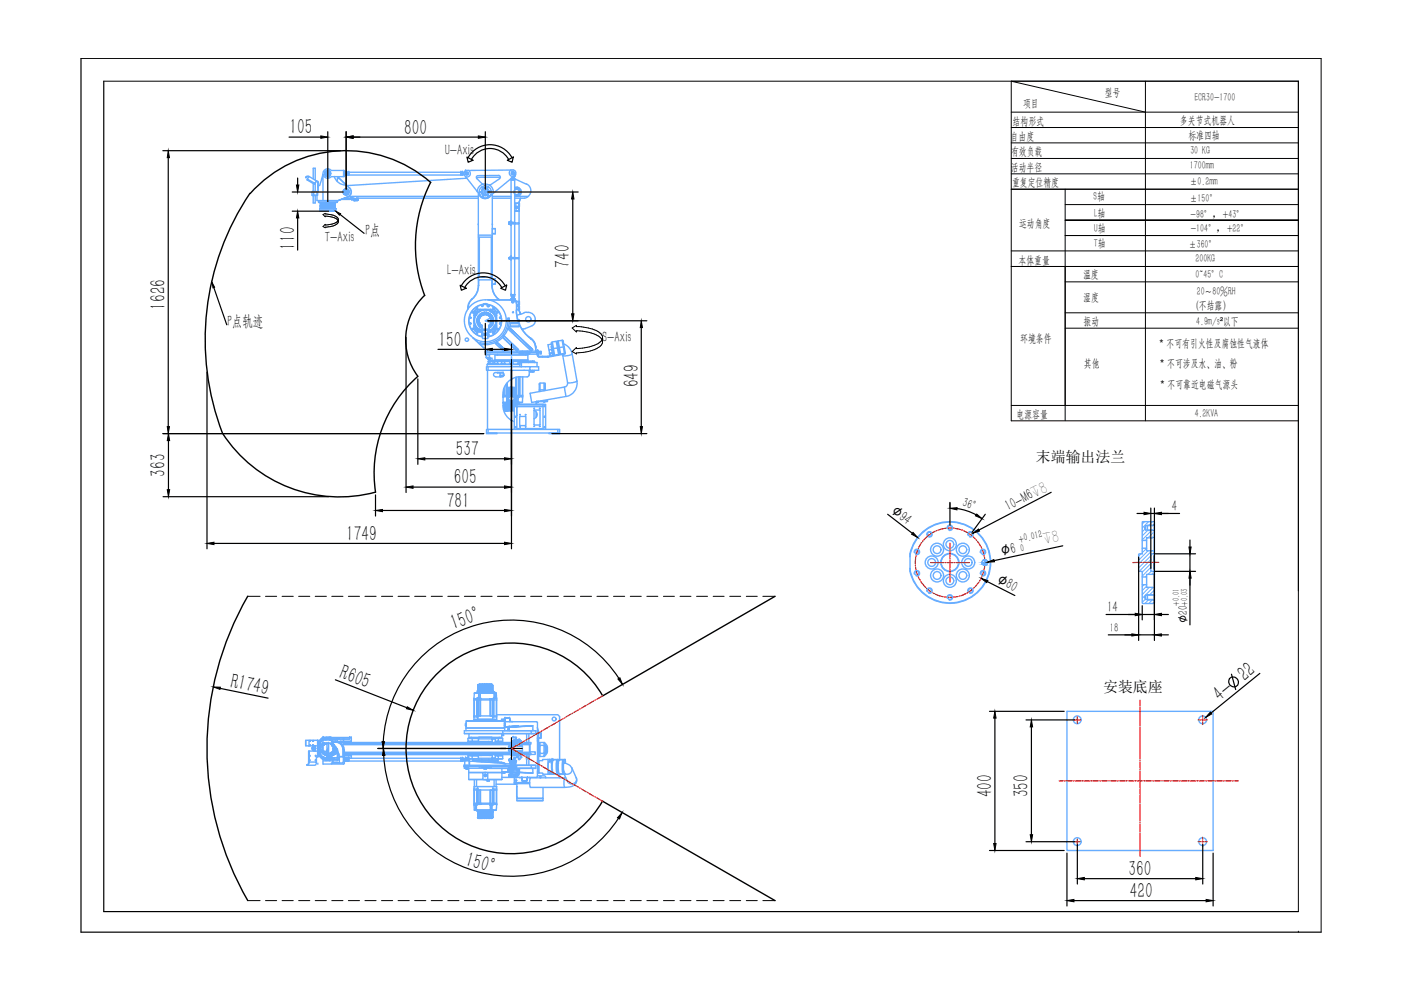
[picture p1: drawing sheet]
<svg xmlns="http://www.w3.org/2000/svg" width="297mm" height="210mm" viewBox="0 0 297 210" stroke-linecap="round" stroke-linejoin="round" font-family="sans-serif">
<defs><g id="words">
<g font-size="4.6">
<text x="61.4" y="28.5">105</text>
<text x="85.7" y="28.5">800</text>
<text x="62.6" y="52.9" transform="rotate(-90 62.6 52.9)">110</text>
<text x="120.8" y="56.8" transform="rotate(-90 120.8 56.8)">740</text>
<text x="35.1" y="65.6" transform="rotate(-90 35.1 65.6)">1626</text>
<text x="92.9" y="73.5">150</text>
<text x="135.4" y="82.2" transform="rotate(-90 135.4 82.2)">649</text>
<text x="35.1" y="101" transform="rotate(-90 35.1 101)">363</text>
<text x="96.7" y="96.7">537</text>
<text x="94.7" y="107.7">781</text>
<text x="96.3" y="102.7">605</text>
<text x="73.4" y="114.6">1749</text>
<text x="96.2" y="133.6" transform="rotate(-20 96.2 133.6)">150°</text>
<text x="71.8" y="143.8" transform="rotate(21 71.8 143.8)">R605</text>
<text x="48.7" y="145.8" transform="rotate(11 48.7 145.8)">R1749</text>
<text x="258.7" y="148.9" transform="rotate(-39 258.7 148.9)">4-</text>
<text x="264" y="144.6" transform="rotate(-40 264 144.6)">22</text>
<text x="210.4" y="169.1" transform="rotate(-90 210.4 169.1)">400</text>
<text x="218.1" y="169" transform="rotate(-90 218.1 169)">350</text>
<text x="98.5" y="183.5" transform="rotate(15 98.5 183.5)">150°</text>
<text x="239.3" y="185.7">360</text>
<text x="239.6" y="190.4">420</text>
</g>
<g font-size="3.5">
<text x="188.8" y="108.8" transform="rotate(37 188.8 108.8)">∅</text>
<text x="212.5" y="117.9" transform="rotate(-13 212.5 117.9)">∅</text>
<text x="211.2" y="123.6" transform="rotate(27 211.2 123.6)">∅</text>
</g>
<g font-size="3.2">
<text x="94.4" y="32.9">U-Axis</text>
<text x="68.9" y="51.3">T-Axis</text>
<text x="77.5" y="49.9">P点</text>
<text x="94.8" y="58.3">L-Axis</text>
<text x="48.2" y="69">P点轨迹</text>
<text x="127.7" y="72.4">S-Axis</text>
<text x="219.6" y="97.9">末端输出法兰</text>
<text x="190.4" y="110.1" transform="rotate(38 190.4 110.1)">94</text>
<text x="213.8" y="108.4" transform="rotate(-28 213.8 108.4)">10-M6</text>
<text x="248.5" y="108.3">4</text>
<text x="214.4" y="117.5" transform="rotate(-12 214.4 117.5)">6</text>
<text x="213" y="124.5" transform="rotate(28 213 124.5)">80</text>
<text x="234.7" y="129.7">14</text>
<text x="233.9" y="146.6">安装底座</text>
</g>
<g font-size="3">
<text x="219.3" y="105.6" transform="rotate(-27 219.3 105.6)">↧8</text>
<text x="221.4" y="115.3" transform="rotate(-12 221.4 115.3)">↧8</text>
<text x="251.7" y="132.1" transform="rotate(-90 251.7 132.1)">∅20</text>
</g>
<text font-size="2.8" x="203.9" y="107.4" transform="rotate(18 203.9 107.4)">36°</text>
<text font-size="2.6" x="235.3" y="134.1">18</text>
<g font-size="2.4">
<text x="216.9" y="22.6">项目</text>
<text x="234.2" y="20.4">型号</text>
<text x="253.2" y="21.4">ECR30-1700</text>
<text x="214.3" y="29.7">自由度</text>
<text x="214.7" y="26.4">结构形式</text>
<text x="250.2" y="26.3">多关节式机器人</text>
<text x="252" y="29.4">标准四轴</text>
<text x="214.4" y="33">有效负载</text>
<text x="252.3" y="35.9">1700mm</text>
<text x="252.4" y="32.6">30 KG</text>
<text x="214.3" y="36.2">活动半径</text>
<text x="214.6" y="39.4">重复定位精度</text>
<text x="252.3" y="39.1">±0.2mm</text>
<text x="231.8" y="42.5">S轴</text>
<text x="232" y="46">L轴</text>
<text x="252.3" y="42.8">±150°</text>
<text x="252.4" y="46.1">-98°，+43°</text>
<text x="216.1" y="48.2">运动角度</text>
<text x="231.9" y="52.4">T轴</text>
<text x="232" y="49.2">U轴</text>
<text x="252.1" y="52.6">±360°</text>
<text x="252.5" y="49.2">-104°，+22°</text>
<text x="216" y="55.9">本体重量</text>
<text x="229.6" y="59">温度</text>
<text x="253.5" y="55.5">200KG</text>
<text x="253.5" y="58.9">0~45°C</text>
<text x="229.7" y="63.7">湿度</text>
<text x="253.7" y="65.5">(不结露）</text>
<text x="253.7" y="62.5">20～80%RH</text>
<text x="229.7" y="68.9">振动</text>
<text x="253.6" y="68.8">4.9m/s²以下</text>
<text x="216.3" y="72.5">环境条件</text>
<text x="229.8" y="77.8">其他</text>
<text x="215.5" y="88.6">电源容量</text>
<text x="253.3" y="88.4">4.2KVA</text>
</g>
<g font-size="2.3">
<text x="216.1" y="115" transform="rotate(-12 216.1 115)">+0.012</text>
<text x="216.5" y="117" transform="rotate(-12 216.5 117)">0</text>
</g>
<g font-size="2.2">
<text x="245.9" y="73.6">* 不可有引火性及腐蚀性气液体</text>
<text x="246" y="77.9">* 不可涉及水、油、粉</text>
<text x="246.1" y="82.3">* 不可靠近电磁气源头</text>
</g>
<g font-size="2">
<text x="250" y="128.5" transform="rotate(-90 250 128.5)">+0.01</text>
<text x="251.7" y="128.5" transform="rotate(-90 251.7 128.5)">+0.03</text>
</g>
</g></defs>
<g fill="none" stroke="#000" stroke-width=".21">
<path d="M214.4 17.2v72h60.9M242.9 17.2v72M275.3 17.2h-60.9l28.5 6.6M214.4 23.8h60.9M214.4 27h60.9M214.4 30.3h60.9M214.4 33.6h60.9M214.4 36.9h60.9M214.4 40.1h60.9M214.4 53.2h60.9M225.8 59.8h49.5M225.8 43.4h49.5"/>
<path d="M225.8 49.9h49.5M225.8 40.1v49.1M275.3 56.5h-60.9h60.9M275.3 46.7h-49.5h49.5M225.8 66.3h49.5M225.8 69.6h49.5M214.4 86h60.9"/>
</g>
<!-- layer: DIM -->
<path d="M275.3 17.2v108.1" fill="none" stroke="#000" stroke-width=".21"/>
<!-- layer: 0 -->
<g fill="none" stroke="#000" stroke-width=".21">
<path d="M17.2 12.4h262.9v185.2M22 17.2h253.3v176.1M201.4 106.5v.2M201.4 106.8v.2M201.4 107.1v.3M201.4 107.5v.2M52.6 126.4h2.5M56.3 126.4h2.4M59.8 126.4h2.4M63.3 126.4h2.4M66.8 126.4h2.4M70.3 126.4h2.4"/>
<path d="M73.9 126.4h2.3M77.4 126.4h2.3M80.9 126.4h2.4M84.4 126.4h2.4M87.9 126.4h2.4M91.4 126.4h2.4M94.9 126.4h2.4M98.5 126.4h2.3M102 126.4h2.3M105.5 126.4h2.4M109 126.4h2.4M112.5 126.4h2.4"/>
<path d="M116 126.4h2.4M119.5 126.4h2.4M123 126.4h2.4M126.6 126.4h2.3M130.1 126.4h2.3M133.6 126.4h2.4M137.1 126.4h2.4M140.7 126.4h2.3M144.2 126.4h2.3M147.7 126.4h2.3M151.2 126.4h2.3M154.7 126.4h2.3"/>
<path d="M158.2 126.4h2.4M161.7 126.4h2.6M52.6 191h2.5M56.3 191h2.4M59.8 191h2.4M63.3 191h2.4M66.8 191h2.4M70.3 191h2.4M73.9 191h2.3M77.4 191h2.3M80.9 191h2.4M84.4 191h2.4"/>
<path d="M87.9 191h2.4M91.4 191h2.4M94.9 191h2.4M98.5 191h2.3M102 191h2.3M105.5 191h2.4M109 191h2.4M112.5 191h2.4M116 191h2.4M119.5 191h2.4M123 191h2.4M126.6 191h2.3"/>
<path d="M130.1 191h2.3M133.6 191h2.4M137.1 191h2.4M140.7 191h2.3M144.2 191h2.3M147.7 191h2.3M151.2 191h2.3M154.7 191h2.3M158.2 191h2.4M161.7 191h2.6M275.3 197.6h.1"/>
</g>
<g fill="none" stroke="#67adff" stroke-width=".3">
<path d="M64.8 37.6h.1M65.1 38.1l1.5 .9 .2-.1M65.2 38l-.1 .1M65.4 37.5l-.5 .1M65.4 37.5l.1-.1 1.6 .9-.3 .6-1.6-.9zM65.5 37.4l-.3-.1-.4 .3M66.4 37.9v-2.2h.4v2.5M66.4 38.9v1.7M66.8 38.8v1.8M67.1 38.3l.2 .3-.3-.2M67.3 38.5v.2M67.3 38.4l.2 .3"/>
<path d="M67.4 39.4l.1-.7v.8M67.4 39.7l.1 .8M67.4 39.5v.2M67.4 39.7h.1M67.5 39.5v1.2h-.2v.7h-.1v-.7h.1M67.5 39.4a.59 .59 0 0 0 .5-.7l.5-1.7v5.5h-1.3v-1.1h-.7v-.7h.7M67.5 39.4v.1M68.5 36.9l-.1 .2M68.5 37v.1M68.9 36.6v.4M68.9 36.6v.4l.1-.1M68.9 36.5v.1"/>
<path d="M68.9 37v.1M69 36.6v.4M69 36.6l-.1 .4M69 36.5v.1M69 37v.1M69 36.6v.3M69 36.9l.2 .2M69 36.4h.1M69.1 36.4l-.1 .1M69.1 36.4v.1M69.1 36.6h.1M69.1 37.1a.53 .53 0 0 0 .7 .1 .53 .53 0 0 0 .1-.7 .53 .53 0 0 0-.7-.1 .53 .53 0 0 1 .7 .1 .53 .53 0 0 1-.1 .7 .53 .53 0 0 1-.7 0"/>
<path d="M69.1 37.2l.6 .1M69.1 37.1v.2M69.1 36.3a.57 .57 0 0 1 .8 .1 .57 .57 0 0 1 0 .8 .57 .57 0 0 1-.8 0l.4 .2 .4-.2M69.2 36.3l.4-.1 .4 .3M69.2 36.4a.49 .49 0 0 1 .7 .1 .49 .49 0 0 1-.1 .7 .49 .49 0 0 1-.7-.1M69.2 36.3h.6M69.2 36.2a.61 .61 0 0 1 .8 .6 .61 .61 0 0 1-.9 .5M69.3 36.2l-.2 .4-.2-.1M70.2 36.2a.99 .99 0 0 0-1.4-.1 .99 .99 0 0 0 0 1.4 .99 .99 0 0 0 1.4-.1M70.3 36.1h2.5M70.9 37.4a2.6 2.6 0 0 0 2.4 1.9M71.9 37.8h.1"/>
<path d="M72 37.8h-.5v.7M72.8 36.1v1.4h-2.5M72.8 36.1h.2v1.4h-.2M73 36.5h.1M73 37.1h.1M73 37.1h.3M73.1 36.5h.2v.2h-.2zM73.1 36.7v.3h.2v-.1v.1M73.1 37l-.1 .1M73.1 36.5h-.1M73.3 39.2l.2 .1M73.3 36.5h.1"/>
<path d="M73.3 37.1h.1M73.3 36.6v.3v-.2M73.3 36.5v.1M73.3 36.6h.3M73.3 37h.3M73.6 36.6v.3v-.2M73.6 37.1h.1M73.6 36.5h.3v.2h-.3zM73.6 36.5v.1M73.9 36.7v.3h-.3v-.1v.2M73.9 37l-.3 .1M73.9 36.5h.1"/>
<path d="M73.9 37.1h.1M73.9 36.5v.6h23.8v-.6M73.9 36.5h23.8M74.1 39.9h.1M74.1 39.9a1.08 1.08 0 0 1-.3 1.8 1.08 1.08 0 0 0 .3-1.8l-.6-.6 .7 .6M97.7 36.5h.1M97.7 37.1h.1M97.7 36.5h.4v.2h-.4zM97.7 36.7v.3h.4v-.1v.1M97.7 37.1h.4M98.1 36.5h.1M98.1 37.1h.1"/>
<path d="M98.1 36.6h.2v.4h-.2M98.1 36.6v.3v-.2M98.1 36.5v.1M98.4 36.6v.4M98.5 36.5l-.2 .1v.4l.2 .1M98.7 36.3h.1M98.7 36.2h.1M98.9 36.5a.28 .28 0 0 1 .4 .3 .28 .28 0 0 1-.4 .3 .28 .28 0 0 1-.2-.4M98.9 36.5l-.2 .2M99 36.5h.1a.34 .34 0 0 1 .2 .4 .34 .34 0 0 1-.4 .2l-.2-.4M99 36.5l-.3 .2M99 37.8l-25.4 1.6-2.1-1.9 2 1.8"/>
<path d="M99 36.1a.66 .66 0 0 0-.6 .4 .66 .66 0 0 0 .1 .7l2.7 3.4M99.3 36.1a.74 .74 0 0 1 .3 1 .74 .74 0 0 1-.9 .4M101.1 37.9l1.1 1.1M101.3 37.2l-.3 .3 .1 .4M102.2 39l.2 .1M102.3 39.7l-.1 .1M102.4 39.1h.1M102.4 39a1.71 1.71 0 0 0-1.2 1.6M102.5 39.1l1.1 .1M102.6 40h.1M102.7 39.9v.1M102.7 39.9l.1 .1"/>
<path d="M102.8 39.9v.1M102.9 39.9v.1M103 39.9h.1M103 39.9v.1M103.1 39.9v.1M103.1 40h.1M103.2 40v.1M103.3 39.7h.2M103.6 39.2h.2M103.8 39.2a1.71 1.71 0 0 1 .8 1.8M105.7 37.2l.4 .2-.2 .5M105.7 37.2h-4.3"/>
<path d="M105.9 37.9l-2.1 1.3M106.1 37.6l-5.1 .1M108.4 36a.74 .74 0 0 0-.4 .9 .74 .74 0 0 0 .9 .5M108.4 37.8v.3M108.4 38.2h.7M108.4 38.1v8.9M108.4 38.1h.4M108.4 36.4l.4-.1 .3 .3v.3l-.4 .2-.3-.2zM108.4 37.8h.2M108.5 37.7v.1M108.7 37.6h.3M108.7 36a.66 .66 0 0 1 .6 .4 .66 .66 0 0 1-.2 .8"/>
<path d="M108.7 36.1h-9.7M108.8 37.8h.3v.3h-.3zM108.8 37.8h-.2h.4M109 37.8h.1M109 37.6v.2M109 37.6h.1M109.1 37.3h.1M109.1 37.4h.1M109.1 37.4l-.3 .1M109.1 38.1v.1M109.1 39.9l.1 .1M109.1 38.2v9.2"/>
<path d="M109.1 37.9l2.5 1.2M109.2 37.2l-5.5 4.5M109.2 37.1l-.4 .4M109.3 37.1l-.2 .3M109.3 36.9l-.3 .7M109.7 39.9l.1 .1zM109.8 39.8h-.7M109.8 39.8a.95 .95 0 0 1 .6 1.2 .95 .95 0 0 1-1.3 .5M109.8 39.7a.99 .99 0 0 1 .7 1.3 .99 .99 0 0 1-1.4 .6M109.8 39.7l-.7 .1M111.6 39a1.59 1.59 0 0 1 .4 2.6M66.2 41.4h.8"/>
<path d="M66.2 40.7h.8M66.4 41.5v1.5h.4v-1.5M66.5 40.7h-.3v.7h.3M67.4 40.5l.1 .1M67.5 42.9h.1M67.5 42.9h4M67.5 42.6h4M67.5 42.5v.4M67.8 44.2l3.4 .1zM67.8 44.3v.4M67.9 43.1h.1M67.9 43.8h.1"/>
<path d="M67.9 44.1h.1M67.9 43.5h.1M67.9 43.1h3.2zM67.9 43.5h3.2M67.9 44.1h3.2M67.9 43.8h3.2zM67.9 43.8h3.2M67.9 43.5h3.2zM67.9 42.9v1.3M67.9 44.2h.1M67.9 43.3h3.2M68 44.2h.2"/>
<path d="M68.1 44.2h.1M68.2 44.2h2.7zM68.2 44.1l-.1 .1M68.2 44.1h.1M68.2 44.1v.1h.2M68.4 44.2h.1M68.4 44.1h.3M68.4 44.1v.1M68.5 42.5h3.2M68.7 44.1v.1h.2v-.1M68.9 44.1h.3M69.2 44.1v.1h.2v-.1"/>
<path d="M69.4 44.1h.1M69.5 44.1v.1h.2v-.1M69.7 44.1h.1M69.8 44.1v.1h.2v-.1M70 44.1h.3M70.3 44.1v.1h.2v-.1M70.5 44.1h.1M70.6 44.2h.1M70.6 44.1v.1h.3M70.9 44.2h.1M70.9 44.2h.2M70.9 44.1v.1"/>
<path d="M71.1 43.5h.1M71.1 43.8h.1M71.1 44.1h.1M71.1 44.2h.1M71.1 43.1h.1M71.1 42.9v1.3M71.2 44.3v.5h-3.4l3.4-.1M71.4 42.5l.1 .1M71.5 42.6v.3M71.7 42.5l2.1-.8zM72.9 41.1h.1M72.9 41.1a.61 .61 0 0 1 .1-.9 .61 .61 0 0 1 .8 .1 .61 .61 0 0 1-.1 .9"/>
<path d="M73 41.1l.5 .1-.4-.1M73 41.1a.57 .57 0 0 1 0-.8 .57 .57 0 0 1 .8 0 .57 .57 0 0 1-.1 .8M73 41.1a.53 .53 0 0 1 0-.8 .53 .53 0 0 1 .8 .1 .53 .53 0 0 1-.1 .7M73 40.2l-.2 .5 .2 .4M73.1 41.2h.1M73 41.2h.1M73 42h2M73.1 41.1h.1M73.1 41.1v.1M73.1 42h.3M73.1 41.2h.4M73.1 40.2l-.3 .4 .2 .5"/>
<path d="M73.1 41.2l.5 .1M73.5 41.3h.1M73.6 41.2h-.1M73.6 41.2h.1M73.7 40.2l.2 .5-.2 .4M73.7 41.1l-.2 .1M73.7 41.7h.1M73.8 40.3l.1 .5-.2 .3M73.9 41.6h27.5M74.3 42v.3h-1.9M74.3 42.1h.7M74.3 42.2h.1"/>
<path d="M74.4 42.2l.2 .2M74.4 42.1h.1M74.4 42.2h.1M74.4 42.2l.2 .1M74.4 42.2h.2M74.5 42l-.1 .1M74.5 42.3h.1M74.5 42l-.1 .1h.2M74.6 42.2h-.3h.7M74.6 42.1h.1M74.6 42.2h.1M74.6 42.4h.1"/>
<path d="M74.6 42.3h.7v.1M74.6 42.4h.4M74.7 42v.1M75 42.5h.3M75 42l-.5 .1M75 42.3h.1M75 42.3h.3h-.2M75 42.4h.3M75 42.4h.1M75 42.4l.3 .1M75 42.5h.1M75 42v.2h-.4"/>
<path d="M75 42.3v.1M75.1 42.3h.1M75.1 42.4h.1M75.1 42.5h.1M75.1 42.5h.2M75.1 42.4h.2M75.3 42.4h.1M75.3 42.4h.6M75.3 42.5l.5-.1zM75.3 42.4h.5M75.4 42.4h.1M75.5 42.4h.1"/>
<path d="M75.6 42.2l-.2 .2M75.8 42.4h-.5M75.8 42.4h.1M75.8 42.5h.1M75.9 42l-.3 .1h.3v.1M75.9 42.3h-.3l.3 .1M75.9 42.3h.1M75.9 42.4h-.1M101.2 40.6l.7 .9M101.4 59.3v-.5h3v.5M101.4 40.9v9h3M101.4 49.9v.4h3v-.4"/>
<path d="M101.4 42h-25.8v.2h-.5l.8 .1M101.4 47.5v.1M101.4 50.3v8.5M101.5 41a1.42 1.42 0 0 0 1.2 1.1 1.42 1.42 0 0 0 1.5-.8M101.5 59.3h-.1v1.3l.1-1.3h2.8l.1 1.3v-1.3h-.1M101.6 41.1a1.38 1.38 0 0 0 1.1 1 1.38 1.38 0 0 0 1.4-.7M101.6 41.1a1.38 1.38 0 0 0 1.1 1 1.38 1.38 0 0 0 1.3-.7M101.6 50.3v8.5M101.8 40.7v.1M102.1 40.6h.1M102.2 40.8h.1M102.1 40.4h.1"/>
<path d="M102.1 40.5h.1M102.1 40.5l.1 .1M102.1 40.7h.1M102.2 40.4h.1M102.2 40.6h.1M102.2 40.4l.1 .1M102.2 40.7h-.1M102.2 40.3h.1M102.2 40.9h.1M102.3 41h.1M102.2 40.7v.1M102.2 40.7h.1"/>
<path d="M102.3 41h-.1M102.3 40.2h.1M102.3 41.6l.2 .1M102.3 40.2v.1M102.3 40.1h.1M102.3 40.1l.1 .1M102.4 41.1l-.1 .1M102.4 40.1v.1M102.4 41.2h.1M102.4 40.1h.1M102.4 40.2h.1M102.5 40.1h.1"/>
<path d="M102.5 41.2l-.1 .1M102.5 40v.1M102.5 41.3h.1M102.6 41.4h.1M102.6 40.1h.1M102.7 41.4h-.1M102.7 41.4h.1M102.7 41.3v.1M102.8 41.4v.1M102.8 40.5l.3 .2-.2 .1h-.1zM102.8 41.4h.1M102.9 41.4h.1"/>
<path d="M102.9 41.3v.1M103 41.4v.1M103 41.4h.1M103 41.3l.1 .1M103.1 41.4h.1M103.1 41.3l.1 .1M103.1 41.3h.1M103.2 41.3h.1M103.2 41.3v.1M103.2 40.1h.1M103.3 41.3h.1M103.3 40v.1"/>
<path d="M103.3 41.2l.1 .1M103.4 41.2h.1M103.4 40.2h-.1M103.4 41.1h.1M103.4 40.1v.1M103.4 40.1a.78 .78 0 0 0-1.1 0 .78 .78 0 0 0 0 1.2M103.4 40.1a.78 .78 0 0 1 0 1.1 .78 .78 0 0 1-1.1 .1M103.4 40.3h.1M103.4 41h.1M103.5 41h.1M103.5 40.2l-.1 .1M103.5 41v.1"/>
<path d="M103.5 41.1h.1M103.5 40.9l.1 .1M103.5 40.3v.1M103.6 40.7h.1M103.6 41.6l-.2 .1M103.6 40.4l-.1 .1M103.6 40.5h-.1M103.6 40.9h.1M103.6 40.8h.1M103.7 40.6h-.1M103.7 40.8h-.1M103.7 40.6h.1"/>
<path d="M104 40.5v.2M104.2 50.3v8.5M104.4 41.1v8.8M104.4 50.3v8.5M104.4 59.1l.6 .1zM104.4 59.2v1h.6v-1M104.4 49.5l.6 .1zM104.4 49.5v-1h.6v1M104.4 47.5v.1M104.4 42h4M104.4 48.5h.6M104.4 41.6h4"/>
<path d="M107.9 47.3v.1zM107.9 47.3l.4-.1v.3M107.9 47.4v.1M107.9 47.3h.1M107.9 47.4l.4 .1M107.9 47.5h.1M107.9 47.3v.2M108 47.2h.1M108 47.2v.1M108 54.6h.3M108 47.3h.1M108 47.2h.3"/>
<path d="M108 47.5h.3M108.2 47v.2M108.2 47.2h-.2M108.2 47.2h.2M108.3 54.6h-.4v.2h.4l-.2 .1M108.3 47.5l-.1 .2M108.3 54.6h-.2M108.3 47.7h.1M108.3 47h.1M108.3 54.4l.1 .2zM108.3 54.9l.1 .2zM108.3 54.6l-.1 .3"/>
<path d="M108.3 47.2v.4M108.3 47.5v.2M108.3 47v.2M108.4 47.5v.2M108.4 54.6h.9M108.4 54.4h.1M108.4 47.7v14.8M108.4 47v.2M108.4 47.2h.3M108.4 47.5h1.5M108.4 47.3h1.5M108.4 47.2v.4h-.1"/>
<path d="M108.7 47.2h.1M108.7 47.2l.6 .1M108.7 54.6h.1M109.1 47.5v7.1M109.1 54.8v7.7M109.1 43.8v.3M109.1 43.1h.9M109.1 44.7l.1 .1M109.1 44.8h1M109.1 41.6h.1M109.2 54.8h.7M109.2 54.6h.7"/>
<path d="M109.2 54.6h-.8v.2h.8M109.2 54.6v.2M109.2 43.1h.2M109.2 40l-.1 .1M109.4 43.1h.6v.7h-.6zM109.4 43.8h-.2h.8M109.4 44.1h.6v.6h-.6zM109.4 44.1h-.2h.5M109.4 44.7l-.2 .1 .8-.1M109.7 44.1h.3M109.8 41.6h2.2l-.7 .4h-2.2M109.9 43.8v.3"/>
<path d="M109.9 47.2v.2M109.9 54.6v.2M110 43.1h.1M110.1 44.8h.1M110.1 43.1v.7M110.1 43.8h.1M110.1 43.1h.1M110.1 44.1v.7M110.1 44.1h.1M110.1 44.8v19.2M110.1 44.7v.1M110.3 42l-.3 1.1"/>
<path d="M110.4 42l-.4 1.1M99.3 65.4l-.1 .2M99.8 68.6l.1 .1M99.9 67.3l-.1 .2M99.9 71.2l3.4 3.3M100.1 63.3l-.8 1.1-.1 .9M100.1 63.4h.1M100.1 63.4l-.7 1.1-.1 .8M100.2 71.6l.2 .1M100.3 69.7v.1M100.3 66.2v.1M100.4 71.7l1.3 1.2"/>
<path d="M100.5 69.6a.78 .78 0 0 0 .8 .8h1M100.5 66.9h.2M100.5 69.5l.6 .1M100.5 66.4h.1M100.5 69v.1M100.6 69.1l.4 .5M100.6 66.4h.5M100.6 70.1l.2 .1M100.7 66.7h.1M100.7 66.9h.1M100.7 69h.1M100.7 67h.1"/>
<path d="M100.7 66.9a2.39 2.39 0 0 0 .6 2.9M100.8 66.9h.1M100.8 65.7l-.2 .2M100.8 66.9a2.35 2.35 0 0 0 .7 3M100.9 66.9h-.1M100.9 66.9a2.26 2.26 0 0 0 .7 3M100.9 66.9h.1M100.9 66.7h.1M101 66.6l-.3 .2M101 66.7l-.1 .1M101 66.6h.1M101 66.6v.1"/>
<path d="M101 66.7h.1M101 66.5v.1M101 66.7l-.1 .2M101.1 66.4l-.1 .2M101.1 68a1.8 1.8 0 0 1 1.8-1.8 1.8 1.8 0 0 1 1.8 1.8M101.1 68a1.8 1.8 0 0 0 1 1.6M101.1 66.4h.1M101.1 69.6h.1M101.1 68h.1M101.1 70.6h.1M101.2 68l.1 .7 .8 .8M101.2 68a1.71 1.71 0 0 1 1.7-1.7 1.71 1.71 0 0 1 1.7 1.7"/>
<path d="M101.2 68a1.71 1.71 0 0 0 .9 1.5M101.2 68l.2 .7 .7 .8M101.2 68a1.67 1.67 0 0 1 1.7-1.7 1.67 1.67 0 0 1 1.6 1.7M101.2 68h.1M101.2 65.4h-.1M101.2 69.7l.2 .2M101.2 66.2h.1M101.2 69.8h.1M101.2 67.8h.1M101.2 68.2h.1M101.2 68.2l.1 .1M101.3 66.2l-.2 .2"/>
<path d="M101.3 69.8l.1 .2M101.3 65.6a.78 .78 0 0 0-.8 .7v3.3M101.3 67.8h.2zM101.3 69.8h.1M101.3 69.8l.1 .5M101.3 66.2h-.1M101.3 65.6h3.2M101.3 68.1v.1M101.3 67.7h-.1M101.3 67.8h.2M101.3 67.7l.2 .1M101.3 67.7v.1"/>
<path d="M101.4 65.6l-.1 .6M101.4 67.4h.1M101.4 68.6v.1M101.4 67.4v.1M101.4 68.6h.1M101.4 68.5v.1M101.4 67.4l.2 .1zM101.4 67.4l.1 .1M101.4 68.6l.2-.1zM101.4 67.4l.2 .1M101.4 70.1h.1M101.4 70.1l.2 .1 .1-.1"/>
<path d="M101.4 70.1l.2-.2 .1 .2M101.4 60.5l-.3 1.6-1 1.3M101.5 69.9l.3 .2M101.5 67.4h.1M101.5 67.3l.1 .1M101.5 68.1l-.2 .1M101.5 68.6h.1M101.5 67.3h.1M101.5 69.9v.1M101.5 69.9h.1M101.5 67.8h.1M101.5 67.3l.2 .1"/>
<path d="M101.5 60.5l-.4 1.6-1 1.3M101.5 67.3h-.1M101.5 68.2v.1M101.5 68.2h-.3M101.5 68.2l-.2 .1M101.5 68.2h.1M101.5 67.7v.1M101.5 68.3l.1 .1M101.5 67.9h.1M101.5 67.7h.1M101.5 68.1h.1M101.5 68.3h.1"/>
<path d="M101.5 67.7l.1 .1M101.5 67.5h.2M101.5 68.5h.1M101.5 67l.1 .1M101.5 67.9v.2M101.6 67h-.1M101.6 68.5v.1M101.6 68.2v.2M101.6 67.4v.1M101.6 67.5l-.1 .2M101.6 67.7l-.1 .1M101.6 67.5h.1"/>
<path d="M101.6 68.4h.1M101.6 68.5l-.2 .1M101.6 68.6l-.1 .1M101.6 67h.1M101.6 69h.1M101.6 69.8l-.1 .1M101.6 69.8v.1M101.6 67.8h.1M101.6 69.8l.4 .3M101.6 67.1h.1M101.6 68.9v.1M101.6 69.8l.2 .1"/>
<path d="M101.6 67.6v.1M101.6 68.5l.2 .2M101.6 67l.2 .1zM101.6 68.2l-.3 .1M101.6 67.5v.2M101.6 68.9h.1M101.6 68.9l.2-.1-.2 .2M101.6 68.4v.1M101.6 68.6l.1 .2M101.6 67.4h.1M101.7 67h.1M101.7 68.4h-.1"/>
<path d="M101.7 67.4h.1M101.7 67.4l-.1 .1M101.7 68.9h.1M101.7 68.6h.1M101.7 68.6l-.2 .1M101.7 68.6l.1 .2M101.7 67h-.1M101.7 67.4h-.1M101.7 69.1h.1M101.7 70.1h.1M101.7 65.6l.1 .2-.5 .4M101.7 72.7h.2"/>
<path d="M101.7 67.2l-.1 .2M101.8 70.2h.1M101.8 67.1h.1M101.8 68.8h.1M101.8 67.3h.1M101.8 68.8l.3 .3M101.8 70.1h.1M101.8 72.7l-.1 .2M101.8 67.2l-.1 .2M101.8 70.1l.1 .1M101.8 67.2l-.2-.1 .2 .2M101.8 67.2v.1"/>
<path d="M101.8 67.1l-.1-.1 .2 .1M101.8 68.7v.1M101.8 68.8l-.2 .1M101.8 70l-.1 .3M101.8 70v.1M101.8 68.7h.1M101.8 67.3l-.1 .1M101.8 65.8h.1M101.9 66.7v.1M101.9 65.8l-.6 .4M101.9 70.2h.1M101.9 65.8l.8-.2 1.2 .2"/>
<path d="M101.9 68.9l.2 .2M101.9 66.8l.1 .1M101.9 67.1h.1M101.9 68.9h.1M101.9 66.8l.1 .2M101.9 66.7h.1M101.9 69.1h.1M101.9 65.8h.1M101.9 70.2h-.1M101.9 67.1h-.1M101.9 68.8l.2 .3M101.9 66.7l.2 .1"/>
<path d="M101.9 68.8l-.3 .2M101.9 70.3h.1M101.9 66.7l.2 .2M101.9 66.7l.1 .2M101.9 70.1v.2h.4M101.9 70.1h.1M101.9 70.1v.1M101.9 72.7v.3M102 66.7h.1M102 67l-.2 .1M102 67l-.1 .1M102 67h.1"/>
<path d="M102 66.9h.1M102 70.1h-.1M102 66.7l.1 .2M102 70.1v.3M102.1 66.9l-.1 .1M102.1 67h.1M102.1 66.9h.1M102.1 69.5h.1M102.1 69.1h.1M102.1 69.8h.1M102.1 69v.1M102.1 69.1v.7v-.7"/>
<path d="M102.1 69.1v.4M102.1 70.4v.5h.2M102.1 69.8h1.5M102.2 71l-.1 .2 .2 .1M102.2 70.9h.1M102.2 69.8l.1 .2h1.1v.7h-1.1zM102.2 71l-.1 .2h.2M102.2 66.5h.1M102.3 66.5h.1M102.3 70.9l-.1 .1h1.3M102.3 70.7h.1M102.3 70.5h.1"/>
<path d="M102.3 70.7v.2M102.3 70.7v.2h.1M102.3 70.9h.1M102.3 71h1.2zM102.3 66.8l-.2 .1M102.3 71v.8h1.1v-.8M102.3 66.5v.2zM102.3 66.7h.1M102.3 66.7l-.1-.1 .1 .2M102.3 66.8h.1M102.3 70.4v.1M102.3 70.5v.2"/>
<path d="M102.3 69.8h1.2M102.3 71h-.1M102.3 71.4a3.5 3.5 0 0 1-2.3-5.3 3.5 3.5 0 0 1 5.8 0 3.5 3.5 0 0 1-2.4 5.3M102.3 66.7v.1M102.3 64.9l-.1 .1M102.4 66.7h.1M102.4 64.5a3.5 3.5 0 0 0-3 3.5 3.5 3.5 0 0 0 2.9 3.4M102.4 64.5h1zM102.4 70.7v.2h.2M102.6 70.7l.6 .1-.6-.1M102.6 70.8h.1M102.6 70.9l-.3 .1"/>
<path d="M102.6 66.4h.1M102.6 66.6l-.3-.1 .1 .2M102.6 66.7h-.1M102.6 64.5v-.1h.6v.1M102.7 66.7h.1M102.6 66.7h.1M102.6 66.4v.2M102.6 66.4l.1 .3M102.6 64.5h.1M102.7 66.4h-.1M102.7 66.4h.1M102.7 66.6h.1"/>
<path d="M102.7 66.4v.2M102.7 66.7h-.1M102.7 66.6l-.3 .1M102.7 66.6h.3M102.8 66.6l-.1-.2 .1 .2M102.8 66.6h.1M102.8 66.7h.1M102.9 74.5h.2v.6h-.2zM102.9 68l1 .3M102.9 74.7h11.9M103 66.6l-.2 .1M103 66.6h.1"/>
<path d="M103 66.6v.1M103 66.6l.1 .1M103 66.6l.1-.2-.1 .2M103.1 66.4h-.1M103.1 66.6v.1M103.1 74.5h10.7v.6h.1v-.6h-.1M103.1 66.6h.1M103.1 66.6h-.1M103.1 75.3h.7v.5h-.7zM103.1 75.1h10.7M103.1 75.8l.1 .1h.7M103.1 66.3v.1"/>
<path d="M103.1 66.4h.1M103.1 66.4v.2zM103.1 66.7h.2M103.1 66.6l.2 .1M103.2 66.4h.1M103.2 66.7h.1M103.2 66.4l-.1 .2M103.2 66.4l-.1 .3M103.2 75l-.1 .2M103.2 70.7h.1M103.2 70.8h.1M103.2 70.9h.1"/>
<path d="M103.2 70.9h.3M103.2 70.9h.2M103.3 77.3h6.9M103.3 66.7h.1M103.4 70.7v.2M103.4 78.5v12.5M103.4 64.5a3.5 3.5 0 0 1 3 3.5 3.5 3.5 0 0 1-3 3.4M103.4 66.7h.1M103.4 77.2h1.2M103.4 76.2h.6M103.4 66.7v.1M103.4 66.8l.2 .1"/>
<path d="M103.4 66.5v.2M103.4 66.5l-.1 .2M103.4 70.5l.1 .2M103.4 64.7l.3 .1-.3 .1zM103.4 75.9v.3h.6M103.5 63.6h.2M103.5 66.8l.1 .1M103.5 77.8h-.3v.7h.3M103.5 71h.1M103.5 66.8h-.1M103.5 66.5h.1M103.5 66.5l-.1 .2"/>
<path d="M103.5 66.8h.1M103.5 70.7h.1M103.5 70.5h.1M103.5 70.7v.2h-.1M103.5 70.9h.1M103.5 69.9l.1 .1zM103.5 70.9v.1M103.5 77.8v.7M103.5 77.8h8.8M103.5 78.5h8.8M103.5 66.7h-.1M103.5 66.5h-.1"/>
<path d="M103.5 77h1M103.5 70.9l.1 .1M103.5 70.7v.2M103.5 70.4v.1M103.5 70.7h-.1M103.5 71l.1 .2h-.1M103.6 70.9h.1M103.6 71v.2l-.1 .1M103.6 69.8h.1M103.6 66.9h.1M103.6 69.1v.7h-1.5M103.6 69.1h.1"/>
<path d="M103.6 70.4v.5M103.7 66.9h.1M103.7 69v.1M103.7 69.1v.4M103.7 69.1v.7M103.7 63.6a4.5 4.5 0 0 1 3.3 6.1 4.5 4.5 0 0 1-6.6 2M103.7 66.9h-.1M103.7 69.5h.1M103.7 69.1h.1M103.7 76.2v.4M103.7 76.4h8.2M103.7 66.9v.1"/>
<path d="M103.7 67l.2 .1M103.7 67h.1M103.7 77.1v.1M103.8 67l.1 .1M103.8 67h.1M103.8 70.1h.1M103.8 70.1v.3M103.8 75.7l.1 .2M103.8 67.5l-.9 .5h1.5M103.8 66.7l-.1 .2M103.8 66.7h.1M103.8 70.3h.1"/>
<path d="M103.8 67.1h.1M103.9 66.7h.1M103.9 66.8l-.1 .1M103.9 66.7l-.2 .2zM103.9 70.1h.1M103.9 70.1v.2h-.5M103.9 75.9h.4v.7M103.9 76.7h.6M103.9 76.7h-.4v.4M103.9 70.1v.1M103.9 76.7v.4M103.9 68.9h.1"/>
<path d="M103.9 66.8h.1M103.9 68.9l-.2 .2M103.9 70.2h.1M103.9 75l-.1 .2M103.9 65.8l.1 .1M103.9 76.6h-.1M103.9 69.1h.1M103.9 66.7v.1M103.9 76.6h-.4M103.9 76.6h.6M103.9 67.1v.1M103.9 67.1h.1"/>
<path d="M103.9 68.9l.2 .1-.1-.1M103.9 65.8h.1M103.9 66.8l-.1 .2M103.9 68.8l-.3 .3M103.9 67.3l.2 .1M104 68.8h.1M104 68.9h.2M104 67.1h.1M104 68.9h-.1M104 65.8h.1M104 65.9h.1M104 70.2v.1"/>
<path d="M104 75.9v.3M104 67.3h.1M104 68.7h.1M104 68.9h.1M104 66l.2 .2M104 68.7v.1M104 65.9a2.35 2.35 0 0 0-3 .7M104 67.2v.1M104 67.2l.1 .2M104 66a2.26 2.26 0 0 0-3 .7M104 66l.2 .1M104 65.9l.3 .1"/>
<path d="M104 68.9l.2 .1zM104 67.2h.1M104 67.1l.1-.1-.1 .1M104 68.8l.2 .1M104 65.9v.1M104 65.8v.1M104 65.6v.2M104 67.2l.2-.1-.2 .1M104 69.1h.1M104 68.6h.2M104 67.4l.2 .1M104.1 67h.1"/>
<path d="M104.1 68.6l-.1 .1M104.1 68.4h.1M104.1 68.4v.1M104.1 67.5h.1M104.1 65.9h.1M104.1 68.6h.1M104.1 68.6l-.1 .2M104.1 67.4h.1M104.1 68.5h.1M104.1 68.9h.1M104.1 68.6l.2 .1M104.1 67.6l.1 .1"/>
<path d="M104.1 69h.1M104.1 68.2v.2M104.2 67h.1M104.2 69h-.1M104.2 67h-.1M104.2 67l-.1 .1M104.2 68.9v.1M104.2 68l.1 .1M104.2 68.2v.1M104.2 67l-.2 .1M104.2 67.5h.1M104.2 67.5l-.1 .2h.3"/>
<path d="M104.2 68.4l.2 .2M104.2 68.4h.1M104.2 66.1h.1M104.2 68h.1M104.2 66.1v.1M104.2 68.9h.1M104.2 68.1h.1M104.2 67.9h.1M104.2 66.1a2.26 2.26 0 0 1 .9 1.9M104.2 67.7v.1M104.2 68.4v.1M104.2 67.5v.2"/>
<path d="M104.2 68.2l-.1 .2M104.2 67.9v.2M104.2 68.5l.2 .1M104.2 67.8v.1M104.2 68.3v.1M104.2 68.2h.1M104.2 67.9l.1 .1M104.3 68l-.1 .1M104.3 67.7h.1M104.3 68.3h.1M104.3 68.2h.1M104.3 68.1h.1"/>
<path d="M104.3 67.8h.1M104.3 67.9l-.1 .1M104.3 68.2l.1 .1M104.3 67.9h.1M104.3 67.7l-.1 .1M104.3 68.1h.2M104.3 68.2l-.1 .1M104.3 66.1h.1M104.3 66.1l-.1 .1M104.3 66.1a2.15 2.15 0 0 1 .5 3M104.3 67.7v.1M104.3 68.1v.1"/>
<path d="M104.3 67.3h.1M104.3 60.5l.4 1.6 .9 1.3-1-1.3zM104.3 68.2h.2zM104.3 67.8h.2M104.3 67.8h.2zM104.3 67.3l-.2 .1M104.3 67.4v.1M104.3 66.1l.2 .1M104.3 66l.2 .2M104.3 68.5h.1M104.3 68.6h.1M104.3 67.3l-.1 .2"/>
<path d="M104.3 67.4h.1M104.3 66v.1M104.3 65.9h.1M104.4 67.4h.1M104.4 68.6h-.1M104.4 68.6h-.2l.1 .1M104.4 68.6l-.3-.1-.2 .2M104.4 67.4l-.2 .1M104.4 68.7h.1M104.4 60.2h.6M104.4 68.6h.1M104.4 67.4h-.1"/>
<path d="M104.4 65.6l.1 .1M104.4 67.8h-.1M104.4 67.7v.1M104.4 67.7h.1M104.4 76.6h.1M104.5 68.1v.1M104.5 70.3h-.1M104.5 68.2h.1M104.5 67.8h.1M104.5 67.8l-.2 .1M104.5 69.8l-.6 .4M104.5 65.6a.78 .78 0 0 1 .8 .7"/>
<path d="M104.5 66.2l.1 .2M104.5 69.7l-.6 .5M104.5 68.2l-.1 .1M104.5 70.4h-1.1M104.5 69.8h.1M104.5 66.2h.1M104.5 65.7v.5M104.5 69.8v.5M104.5 68l-.1 .7-.7 .8M104.5 76.7v.4M104.5 68h.2M104.5 76.7h.3"/>
<path d="M104.6 68l-.2 .7-.7 .8M104.6 68a1.71 1.71 0 0 1-.9 1.5M104.6 68h.1M104.6 65.4h.1M104.6 66.4l.4 .6M104.6 69.6l-.1 .2M104.6 69.6h.1M104.6 66.4h.1M104.7 68a1.8 1.8 0 0 1-1 1.6M104.7 70.6h-.1M104.7 66.4l.4 .5M104.7 69.6h-.1"/>
<path d="M104.7 66.4h.5M104.7 69.3l-.9 .8M104.8 69.3v.1M104.8 77.2h.8M104.8 69.4v.1M104.8 69.4l-.9 .7M104.8 69.4l-.2 .2M104.8 69.4h.1M104.8 69.3h.1M104.8 69.5h.1M104.8 69.4l-.1 .2M104.8 69.1l-.1 .2"/>
<path d="M104.8 69.3l.2 .2 .1-.2M104.8 69.3l.2-.1 .1 .1M104.8 76.7h.7M104.8 76.7v.4M104.8 77h.7M104.9 69.1l-.1 .2M104.9 76.6h-.1M104.9 76.3h7M105 65.7l.1 .2M105 69.1h-.2M105 69.1h-.1M105 69.1h.2"/>
<path d="M105 69.1h.1M105 69.1l-.2 .2M105 69v.1M105 67a2.39 2.39 0 0 1 0 2M105.1 69h.1M105.1 67h.1M105.1 69l-.1 .1M105.1 69v.1M105.1 72.8l1.7 1.6M105.1 79a.44 .44 0 0 0-.5 .4 .44 .44 0 0 0 .5 .5M105.1 79.9h1.3M105.1 79h1.3"/>
<path d="M105.1 70.1l-.1 .1M105.1 68l-.2 1.1M105.1 69.3h.1M105.1 68h.2M105.2 69l.1 .1M105.2 66.4h.1M105.3 69.5l-.6 .1M105.3 66.9h-.2M105.3 69.6a.78 .78 0 0 1-.8 .8M105.3 72.5l1.7 1.6zM105.3 72.5h.1M105.3 72.5l-.2 .3 1.7 1.6 .2-.2"/>
<path d="M105.3 66.4v3.2M105.3 72.5l-.3 .3M105.4 66.2l.1 .1M105.5 75.1v.2M105.5 69.7l-.1 .1M105.5 76.7v.4M105.5 76.7h.8M105.8 63.6l-.2-.2 .3 .2M105.9 67.3v.2M105.9 68.6v.1M106 79.6h.8M106 79.6v.2"/>
<path d="M106.1 79.6v.3M106.2 77.2h.9M106.3 76.7h.7M106.3 76.7v.4M106.3 77h.7M106.4 76.6h-.1M106.4 79a.44 .44 0 0 1 .4 .4 .44 .44 0 0 1-.4 .5M106.4 76.6h.6M106.5 79h-1.1l.6 .1M106.5 71.5l3.2 2.9zM106.6 79.6v.2M106.7 79.1h.1"/>
<path d="M106.7 79.1h-.7v.5M106.7 79.8h-.7v.1M106.8 79.2v.5M106.9 71.2l-.3 .3 .3-.2 3 2.9-.2 .2M106.9 71.3l3 2.9M106.9 71.2h.1M107 76.7v.4M107 76.7h1.1M107.7 67.5a4.8 4.8 0 0 1-5.8 5.2M107.9 67.4l-.2 .1M107.9 67.4l.1 .2M108 67.6a5.1 5.1 0 0 1-6.3 5.3"/>
<path d="M108 69.4l5 4.7zM108 69.4h.1M108 69.5l-.3 .2 5 4.7 .2-.2M108 69.4l-.3 .3 5 4.7M108 77.2h.9M108 67.6l-.3 .1M108.1 76.7h.6M108.1 76.7v.4M108.1 77h.7M108.2 68.6v.5h1.9v-.5M108.2 69.1l.1 .2h1.7l.1-.2M108.2 68.5l1.8-.1 .1 .2h-1.9z"/>
<path d="M108.4 62.5h.7M108.4 62.5h.1M108.4 63.3h.1M108.4 63.3l-.2 .3 .3-.5h.2a.58 .58 0 0 1 .7 .7M108.4 63.3a.61 .61 0 0 1 .9 .5l-.2-.4M108.4 63.3h.7zM108.4 63.3l.7 .1M108.4 62.5v.4M108.4 62.5h.2h-.2v.4h.4M108.4 75.6v7.4M108.5 62.9v.2h.5v-.2M108.7 76.6h.1"/>
<path d="M108.7 76.6h-.6M108.7 76.7l.1 .4M108.7 76.7h1.1M108.8 63.6a.7 .7 0 0 1 .7 .7M108.8 63.5a.74 .74 0 0 1 .7 .8M108.8 63.6h-5.9a4.4 4.4 0 0 0-4.1 2.8 4.4 4.4 0 0 0 1 4.8M108.8 63.6h-5.1M108.8 62.5h.3v.4h-.3zM108.8 62.5h-.2h.5M109 62.9v.3M109.1 63.3v.1M109.1 63.3h.1"/>
<path d="M109.1 62.5h-.7M109.4 64h.6M109.4 63.9h.7M109.4 80v3.8M109.5 65.8v1.1l.4 1.5M109.5 64h.5v.6h-.5h.5M109.5 65.8l.2 1.6 .3 1M109.5 64.3v1.5zM109.5 80v4.2M109.5 80v3.8h-.1M109.7 67.4v.1M109.8 67.9l.2-.1 .2 .2-.3 .2"/>
<path d="M109.8 76.7h.7M109.8 76.7v.4M109.8 77h.4M109.9 64.6v.3M109.9 76.6h-.1M109.9 76.6h.6M110 79.9v3.9h-.5v.4h.5M110 65l-.5-.1 .5 .1v.6h-.5h.5l.4 1.1-.4-1.1M110 65.6h.1M110.1 64v.6M110.1 64h.1M110.1 79.9v3.9"/>
<path d="M110.1 68.8a8.4 8.4 0 0 0 2.8 3.4l.5 .7 .1 .8M110.1 68.7a7.8 7.8 0 0 0 2.7 3.3M110.1 74.9l.5 .1M110.1 64.9v.7M110.1 74.6v.4M110.2 79.9v4.2M110.2 77.2h-6.8l-.1 .6M110.2 77.1l-.5 .1M110.2 77.8v-.9h3.7v.9M110.3 79.9a3.7 3.7 0 0 0-3.7 3.7l.1 2.4M110.3 79.9h1.5M110.5 76.7h2.9v.2"/>
<path d="M110.5 76.7v.2M110.6 76.9v.9M110.6 74.5l-.5 .1M110.7 74.5v.5M110.8 79.9v4.2h-.6M110.8 74.6h.1v.3h-.1zM110.8 79.9v3.9M111.1 78.5h.1M111.1 66.3l-1.5 .5M111.4 75.1v.2M111.4 76.6l-.1 .3M111.4 76.6h.5"/>
<path d="M111.5 74.6l.1 .3zM111.6 66.2l-.5 .1M111.6 66.2h.4M111.7 74.5l.1 .5zM111.7 74.5h-1v.5h1M111.8 74.5v.5M111.8 74.5l.5 .1M111.9 76.6h.1M111.9 76.6v-1.3h-7v1.3h.6M112 76.7v.2M112 66.2a1.46 1.46 0 0 1 1.5 1.5M112 71.4l.6 .4"/>
<path d="M112.2 79.5l-.4 .4M112.2 78.5v1M112.2 78.6h.2M112.3 77.8h1.9v.7h-1.9zM112.3 74.6v.4h-.5M112.4 78.7h.1M112.4 78.8h.5M112.4 78.8l.4 .1M112.4 78.5v.3M112.6 71.8a2.22 2.22 0 0 1 1 1.8M112.6 71.9a2.22 2.22 0 0 1 1 1.8M112.9 78.8l-.1 .1"/>
<path d="M112.9 78.5v.3M112.9 78.8h.3M112.9 76.6l.1 .3M113.2 78.5v.4h-.4M113.3 76.6h-.9l-.1 .3M113.5 67.7a1.24 1.24 0 0 1-.7 1.4l-1.4 .6-.8 .1M113.6 73.7h.1M113.6 73.6h.1M113.6 73.6v.9M113.9 74.2h.2v.2h-.2zM113.9 74.4v.1M113.9 75.1v.3"/>
<path d="M113.9 75.4l.4 .3M114.1 75.4l.2 .2M114.1 74.5h.6v.5h-.6M114.1 74.4v1h-.2M114.3 75.6h1.9M114.3 75.6v.1h.7M114.7 74.5v.5M115 75.6v.1h1.2l3.6-.7v-.1l-3.6 .7M116.2 75.6v.1v-.1M116.2 75.7h.1M116.4 74.2l-.2-1.1 .8-.1 .3 1.9-.1 .1M116.4 74.2l.6-.1 .1 .7-.6 .1z"/>
<path d="M116.5 74.9h.1M116.6 74.9l.4-.1zM116.6 74.9l-.1 .1M116.6 75v.5M116.8 73.4l.2 .7M116.9 72.8v.1M117 72.8h.1M117 72.8l.2 1.1h.1M117 74.8l.1 .1M117.1 74.9l-.5 .1 .1 .5 .5-.1v-.5M117.1 72.5l.2 1.4M117.2 73.9l.2 1.4"/>
<path d="M117.2 74.9v.5M117.3 75l.1 .3M117.3 73.9l.9-.1 .2 1.4M117.3 73.9l.3 1.4M117.9 72.4l.3 1.4 .1-.1v-.2a1.11 1.11 0 0 0-.4-1.1l-.8 .1-.2 .3M118.2 72.8h.1M118.2 72.5l.2 1.2M118.3 72.3l-.1 .2M118.3 73.7l.3 1.4-.2-1.4h.2l.3 1.4M118.3 72.3l.9-.1 .3 1.4-.9 .1zM118.6 74.7h.1M119.2 72.1l.2 .2 .2 1.2"/>
<path d="M119.2 75.2l.1 .2M119.3 75.4l1 5.7a.8 .8 0 0 1-.6 1M119.5 72.9a2.79 2.79 0 0 1 1.8 2.1M119.8 74.9l-.2-1.4-.1 .1 .2 1.4M121.3 75l-1 .4h-1M121.3 75l1 5.8M103.2 91.8h2.2v.1h-2.2zM103.5 91h-.3v.8M103.5 91v.9M103.5 91.8h14.8M103.5 91h14.8M106.6 85.9a3.7 3.7 0 0 0 2.4 3.5"/>
<path d="M106.7 85.3v.1M106.7 84.1h.1M106.7 85.4h3.4h-3.4M106.7 84.3h.1M106.7 84.1v.2M106.7 85.3h.7M106.8 85.5l3.3 .1zM106.8 85.5h.1M106.8 85.6h.1M106.8 85.6h.8l-.2 .1M106.8 82.7v1.4M106.8 85.7h.1"/>
<path d="M106.8 86.9l.2 .2zM106.8 84.1h.5M106.8 84.1h.6M106.8 86.9l.3 .1M106.8 86.9h.1M106.8 85.7v1.2zM106.8 85.7v1.2M106.8 86.9l.2 .1M106.9 82.3l-.1 1.8M106.9 85.6v.1M106.9 86.9l.2 .2M106.9 85.7h.1"/>
<path d="M106.9 86.9h.1M106.9 85.7v1.2M107 85.7v1.2v-1.2h.1M107 87l.7 .1M107 85.6v.1M107.1 85.7h.1M107.1 87.1h.1M107.1 86.9l.2 .2M107.1 86.9l.2 .1M107.1 85.7v1.2zM107.2 87.1h.1M107.2 87v.1"/>
<path d="M107.2 86.9l.1 .2M107.2 85.6v.1M107.3 87.1h.1M107.3 83.8l.1 .3zM107.3 81.6v2.2h-.6h.1M107.4 84.1h.1M107.4 85.7h.1M107.4 85.6l-.2 .1v1.2v-1.2M107.4 85.7l-.1 1.4M107.4 81.4v2.4M107.4 85.3h.1M107.4 85.7v1.4h.2"/>
<path d="M107.4 87.1h-.1M107.4 81.4v2.7M107.5 85.3h.1M107.5 83.8l.1 1.5zM107.5 81.3l-.1 2.5M107.5 84.1v1.2M107.5 85.3l.1 .1M107.5 87.1h.1M107.6 85.3l1.7 .1zM107.6 83.8h1.7M107.6 81.2v2.6M107.6 85.6v.1"/>
<path d="M107.6 87.1h.1M107.6 85.6l.1 1.5M107.6 85.6h.1M107.6 85.7v1.4M107.6 85.6v1.5M107.7 87.1h.1M107.7 85.5h.1M107.7 85.5h1.5h-1.5M107.7 85.7h.1M107.7 82.2v.2zM107.7 82.4v1.2zM107.7 82.2h1.5"/>
<path d="M107.7 87.1h1.3M107.7 83.6l.1 .1M107.7 82.4l1.4-.1 .1 1.3v-1.2M107.7 82.3h1.4M107.7 82.2h1.4M107.7 82.5v1.1M107.7 86.9l.1 .1M107.8 84.2v.7zM107.8 84.9h1.2M107.8 84.2h.2M107.8 84.9h.1M107.8 85h.3v.3"/>
<path d="M107.8 85h.2M107.8 84.2h.1M107.8 83.9v.3M107.8 84.9v.3M107.8 85h.1M107.8 84.1h.1M107.8 85.2h.1M107.8 83.9h.1M107.8 83.8h.1M107.8 83.8h1.2M107.8 83.9v.2M107.8 85v.2"/>
<path d="M107.8 82.3l-.1 .1M107.8 85.6l-.1 .1M107.9 82.3l1.2 .1M107.9 85.6l1.2 .1M107.9 87h1.1M107.9 83.8l-.1 .1M107.9 83.9h.2M107.9 83.9h.1M107.9 84.1h.1M108 84.9l.1 .2M108 85v.2M108 84.2h.1"/>
<path d="M108 85l.1 .2M108 85h.1M108 85.2h.1M108 84.1h.1M108 83.9v.1M108 85v.1M108 86.3h.1M108.1 86.3h.1M108.1 85.1v.2M108.1 85.2l-.2 .1h1.1l-.3-.1M108.1 85.1h.1M108.1 83.9v.1"/>
<path d="M108.1 83.9h.1M108.1 84h.1M108.1 84l-.1 .1M108.1 84v-.1h.6v.1M108.1 83.9h.6M108.1 85.3h.1M108.1 85.2h.1M108.1 83h.1M108.1 83.2h.1M108.1 82.9h.1M108.1 86.6h.1M108.1 86.1h.1"/>
<path d="M108.2 83h.1M108.2 83.2h.1M108.2 82.9h.1M108.2 86.3h.1M108.3 86.4h.1M108.3 86.1h.1M108.3 86.5h.1M108.4 86.3h.1M108.4 83.3h.1M108.4 83h.1M108.4 82.8h.1M108.4 86h.1"/>
<path d="M108.4 86.7h.1M108.4 86.4h.1M108.5 86.4h.1M108.5 86.1h.1M108.5 86.5h.1M108.6 86.3h.1M108.7 83.2h.1M108.7 82.9h.1M108.7 83h.1M108.7 86.1h.1M108.7 86.6h.1M108.7 86.3h.1"/>
<path d="M108.7 84l.1 .1M108.7 84h.1M108.7 83.9v.1M108.7 83.9h.1M108.7 85.1v.2M108.7 85.2h.1M108.7 85.3h.1M108.7 85.1h.1M108.7 85.2v.1M108.7 85.1v.1M108.7 83.9h.3M108.8 86.3h.1"/>
<path d="M108.8 84.1h.2M108.8 84.9l-.1 .2M108.8 85v.2M108.9 84.2h.1v.7h-1.2M108.9 84.2h.1M108.9 85h.1M108.9 85.2h.1M108.9 84.1h.1M108.9 83.9v.1M108.9 85v.1M109 83.8v.1M109 83.9h.1"/>
<path d="M109 84.2v.7M109 85h.1M109 84.9h.1M109 85h-.2l-.1 .3h-.6M109 85l-.3 .2M109 84.9v.3M109 83.9v.3M109 84.2h.1M109 84.1h.1M109 85v.2M109 87h.1M109 83.9v.2"/>
<path d="M109 90.9v.1M109 85.2h.1M109.1 82.5l-.1 1.2M109.1 82.2l.1 .2zM109.2 85.7l-.2 .1v5.1l6.6 .1 .1-5.2-.6-.1M109.2 85.6h.1M109.2 85.5h.1M109.2 85.7h.4M109.2 85.6v.1M109.2 85.7h.1M109.2 85.5v.2M109.2 86.1v.1"/>
<path d="M109.2 85.6l.2 .1M109.2 85.6h.9M109.3 83.8l.1 1.5zM109.3 85.4h1.4M109.3 80v3.8M109.4 85.3h-.1M109.4 85.3l-.1 .1M109.4 83.8h.1M109.4 83.8v1.5M109.4 84.1h.1M109.4 85.3h.1M109.4 85.7h.1"/>
<path d="M109.5 85.7h.1M109.5 85.6l.1 .1M109.5 84.1v.1M109.5 84.3h.1M109.5 84.3l-.1 1M109.5 84.3v1.1M109.5 84.2h.1M109.5 85.4h.1M109.5 86.2l.1 .1M109.5 86.3l.1 1.8M109.5 84.2l-.1 .1M109.5 84.2v.1"/>
<path d="M109.5 84.3l.3-.1v1.1h-.3M109.5 86.2h.1M109.5 88h.1M109.5 85.3v.1M109.6 86.2v-.1h5.5v.1M109.6 86.1v-.3h5.5v.3M109.6 85.8h5.5M109.6 85.6l.1 .1M109.7 91v-.1h5.3v.1M109.7 85.4h.1M109.7 85.7h.1M109.7 85.3v.1"/>
<path d="M109.8 85.7h.1M109.8 85.3h.1M109.8 85.3l-.1 .1M109.8 85.6l.1 .1M109.8 84.3h.1M109.9 85.6v.1M109.9 85.7h.1M110 85.7h.1M110 83.8l.1 .4zM110.1 83.8h.7M110.1 84.2l-.2 .1M110.1 83.8v.3"/>
<path d="M110.1 83.8h.1M110.1 85.7h.1M110.1 85.5h.1M110.1 85.6h.1M110.2 84.1h.1M110.2 85.3l-.1 .1M110.6 84.1h-.5v.2M110.7 85.3h.1M110.8 84.2v-.1v1.2h-1l.1-1M110.8 83.8v.3M111.4 88.3v1.9M111.4 88.3l-1.2 .1v1.8h1.2"/>
<path d="M113.2 87a.95 .95 0 0 1 .7 .9 .95 .95 0 0 1-.7 .9M113.2 87v3M113.2 90l.1 .1M113.3 86.9l-.1 .1M113.3 86.9h1.2M113.3 90.1h1.2M113.7 87.3v1.2M113.8 85.2h-.1v.5M113.8 85.2v.5M113.8 87.5v.8M113.8 85.2h.1M114 85.2h.1"/>
<path d="M114 85.2h.1zM114.1 85.2h.1M114.3 82.7v.3M114.4 86.9l.1 3.1M114.5 90l-.1 .1M114.5 81.2v1.8M114.7 85h.6v.2h-1.5M114.8 85h1.3M115.1 86.2h-5.5v4.8M115.1 86.2v4.8M115.3 85h.8v.2h-.8h.2M115.3 85.2h.2"/>
<path d="M115.3 81.2v1.6M115.5 85.2h.1M115.6 81.4l-.3-.2-1 .2v1.3h1a.39 .39 0 0 0 .3-.7v-.6v1.4v-1.2v1.2v-.1M115.6 81.4h.1M115.7 90.9v.1M116.1 84.8l-.1 .2M116.4 91.8h1.9v-.8h.3v.9h-2.2zM118.6 91.8h-.3v.1M119.7 82.1l.3 2M122.3 80.8a2.86 2.86 0 0 1-2.3 3.3l-7.3 1.2-.3-1.8 7.3-1.4M122.3 80.8l-.9 .3h-1.1M192.9 118a8.6 8.6 0 0 1 13.1-5.9 8.6 8.6 0 0 1 0 14.4 8.6 8.6 0 0 1-13.1-6"/>
<path d="M192.9 117.5a8.7 8.7 0 0 1 13.3-5.4 8.7 8.7 0 0 1 0 14.3 8.7 8.7 0 0 1-13.3-5.4M192.9 117.5v3.6M193.8 117.2a.57 .57 0 0 1 .6-.8 .57 .57 0 0 1 .6 .7 .57 .57 0 0 1-.7 .5M196.5 113.4a.57 .57 0 0 1 .5-.7 .57 .57 0 0 1 .6 .6 .57 .57 0 0 1-.7 .5M200.8 112a.57 .57 0 0 1 .5-.7 .57 .57 0 0 1 .7 .6 .57 .57 0 0 1-.8 .5M205.2 113.4a.57 .57 0 0 1 .5-.7 .57 .57 0 0 1 .6 .6 .57 .57 0 0 1-.7 .5M207.9 117.2a.57 .57 0 0 1 .5-.8 .57 .57 0 0 1 .6 .7 .57 .57 0 0 1-.7 .5M242.2 116.2h.9v.6h1.7l-.1 .6h-.7v3.7h.7l.1 .7h-1.7v.5h-.9v-1.2l-.8-.1v-3.5l.8-.1zM242.2 110.7h2.6v.7h-1.9l-.3 .5 .3 .5h1.9v1.6h-1.7v.6h-.9zM242.2 114.6v1.6M242.9 111.4v1M243.1 114.6v1.6"/>
<path d="M244.7 117.4v3.7M244.8 111.4h-1.5v1.1h1.5M244.8 111.4v1M244.8 114v2.8M244.8 117.3v3.9M193.8 121.7a.57 .57 0 0 1 .6-.7 .57 .57 0 0 1 .6 .6 .57 .57 0 0 1-.7 .5M196.5 125.4a.57 .57 0 0 1 .5-.7 .57 .57 0 0 1 .6 .6 .57 .57 0 0 1-.7 .5M200.8 126.8a.57 .57 0 0 1 .5-.7 .57 .57 0 0 1 .7 .6 .57 .57 0 0 1-.8 .5M205.2 125.4a.57 .57 0 0 1 .5-.7 .57 .57 0 0 1 .6 .6 .57 .57 0 0 1-.7 .5M207.9 121.7a.57 .57 0 0 1 .5-.7 .57 .57 0 0 1 .6 .6 .57 .57 0 0 1-.7 .5M242.2 124h.9v.5h1.7v1.7h-1.9l-.3 .4 .3 .5h1.9l-.1 .9-2.5-.1zM242.2 122.3v1.7"/>
<path d="M242.9 126.2v.9M243.1 122.3v1.7M244.8 126.1h-1.5v1.1h1.5M244.8 121.8v2.7M244.8 126.2v.9M64.8 157h.7v1.1h-.7zM64.8 157v1.1M65.5 159.2l-.1 .1M65.5 159.2h1.8v1.3h-.2v1.1M65.5 158.1h1.8M65.5 157h1.8M65.5 159.2v.1"/>
<path d="M65.7 157.9v.2M65.7 157v.2M66.3 157l.2 .1-.1 .1zM66.3 157v.2M66.3 157.9v.2M66.5 158.2a.44 .44 0 0 0-.3 .5 .44 .44 0 0 0 .3 .4M66.5 159.2h.1M66.5 158.3h.1M66.5 159.2h.4M66.6 158.3a.36 .36 0 0 0-.4 .4 .36 .36 0 0 0 .4 .3M66.6 158.4l.2 .3-.2 .2M66.6 158.9h.1"/>
<path d="M66.6 158.5h.1M66.7 158.5l.1 .1M66.8 158.6h.1M66.9 158.1l-.4 .2M67.3 157h.2v1.1h-.2M67.3 159.2h.2v1.3h-.2M67.3 157v1.1M67.4 157v1.1v-1.1M67.4 159.2v-1.1v1.1M67.4 159.2v1.3M67.5 158.1v1.1M67.7 159.8l.7 .8"/>
<path d="M67.8 157.6v.1M67.8 157v.6M67.8 157.8v.1zM67.8 159.5v.1zM67.8 157.7h.1M67.8 159.7h.1M67.8 157.6v2.2v-.9M67.8 157.6v1.3M67.8 158.5h.1M67.8 158.9h.2M67.8 158.9h.1M67.8 157.7v.8"/>
<path d="M67.8 158.5h.2M67.8 159.7l.8 .9M67.8 158.9v.8M68 158.9h.1M68 158.5h.1M68 158.9a1.5 1.5 0 0 0 1.3 1.3M68.4 159.6l.1 .2M68.4 159.3l.1 .1M68.4 158.1v1.3M68.4 159.4h.1M68.4 158.1v-.3v1.8v-.2M68.4 158.1v1.1h.1"/>
<path d="M68.4 158.1h.1M68.4 158.1v1.3v-.2M68.4 156.7l-.7 .8M68.4 156.7h.2l-.8 1M68.4 158h.3M68.5 157.5a1.55 1.55 0 0 0-.5 1.6 1.55 1.55 0 0 0 1.3 1.1M68.5 158h-.1M68.5 157.6l-.5 .9M68.5 156.3l-.6 .6-.4 .6 1-1.1M68.5 156.4h.1M68.5 158h.1M68.5 159.4h.1"/>
<path d="M68.5 157.6h2M68.5 157.6l-.1 .2M68.5 156.7h.1M68.6 156.7h.1M68.6 159.8h.1M68.6 159.8h.3M68.6 156.7h-.2M68.6 157.7v.1M68.6 159.5v.2M68.6 159.4l.2 .2M68.6 157.7v.2M68.6 159.4h.1"/>
<path d="M68.6 156.7l-.8 1M68.6 159.3l-.1-.1v.2M68.6 156.8h.1M68.6 158h.1M68.6 156.4v.4M68.6 156.7h.5M68.6 156.8h.5M68.7 156.4h.1M68.7 156.7h.1M68.7 159.3h.1M68.7 159.4h.1M68.7 159.3v.1"/>
<path d="M68.8 157.8l-.2 .2M68.8 159.6h.1M68.8 157.8h.1M68.8 159.6v.2M68.8 157.7v.1M68.8 157.7h.1M68.8 159.7v.1M68.8 157.6v.2M68.9 159.8h.1M68.9 157.6v.2M69 157.7l-.1 .1M69 157.6h.3v1.5l.4 .1v-1.6h.5l.2 .4"/>
<path d="M69.1 156.4h.8M69.2 157.6h.6M69.3 157.6h.1M69.3 159.8h.4M69.4 159.8h.1M69.5 158.7v1.5l-.8-.3zM69.5 159.8h.1M69.7 157.6h.1M69.7 159.8h.1M69.7 159.8h.7M69.8 156.9h.2h-.1v-.2h-.7l-.1 .2M70 159.7l-.3 .1-.1-.5-.1 .5v-.6l-.1 .6-.1-.6v.6h-.4"/>
<path d="M70.1 159.6v.2M70.1 156.7h-1.5M70.1 156.4h.1M70.1 156.7h.1M70.1 156.7h1.9M70.1 156.4v.3M70.2 157.6v.1M70.2 157.7v.1M70.2 157.8h.1M70.2 159.6v.2M70.2 157.8l.2 .2M70.3 158h.3"/>
<path d="M70.4 158h.1M70.4 158v.1M70.4 159.5v.2M70.4 157.7v.1M70.4 157.6l.2 .2v.4M70.4 157.7v.2M70.4 159.4l-.4 .3M70.4 159.4h.2M70.4 158v.2l-.1-.1M70.5 158.2h.1l.1 .5-.1 .7M70.5 157.6v-.3h.7h-.9v-.2a2.06 2.06 0 0 1 2.7 1.8M70.5 159.4h.1"/>
<path d="M70.5 157.1v-.2h-2v.7M70.6 159.5h.1M70.6 159.4h-.1M70.6 159.7l-1 .5M70.6 157.4v.3l-.1-.1M70.6 159.8h.1M70.6 158.7h.1M70.6 158.3h.1h-.1M70.6 158.1h.1M70.6 157.7l.9 1.1 .1 .4M70.6 158.1l.4 .1M70.6 159.5v.1"/>
<path d="M70.6 159.6l-.2 .2M70.6 159.7h.1M70.6 159.8l.2 .1M70.7 159.2h.1M70.7 159.4l-.1 .1M70.7 158.7h.4l-.1 .7h-.3zM70.7 159.3h.1M70.7 159.1h.1M70.7 158.9h.1M70.7 158.7h.4M70.7 159h.1M70.7 159.1v.2"/>
<path d="M70.7 159.6l-.1 .1M70.7 158.3v.4zM70.7 158.4h.2v.3M70.7 158.1h.1M70.7 158.9v.5M70.7 158.2v.1M70.7 158.2h.1M70.7 159.5v.1M70.7 159.6h.1M70.8 159.6h.1M70.8 160l-.6 .4-.6 .1M70.8 159.9h.1"/>
<path d="M70.8 159.6l.3 .2M70.8 158.2v.1zM70.8 158.2h.1M70.8 159.5v.1M70.8 158.3h.3M70.8 159.9v.1M70.8 158l.1 .1M70.8 159.5h.1M70.8 159.5h.2M70.9 158.4l-.2-.1h.4v.4M70.9 159.5h.4M70.9 158.1h-.2l.1 .1"/>
<path d="M70.9 158.1h.1M71 159.5h.1M71 159.3h.1M71 159.3v.2M71 159.4h.1M71 159.4l-.3 .1M71 159.3h.6M71.1 159.4v.1M71.1 159.4h.1M71.1 159.3v.1M71.1 159.3v.2M71.1 158.7h.1"/>
<path d="M71.1 159.3h.1M71.1 158.8h.1M71.1 159h.1M71.1 159.2h.1M71.1 158.4v.1M71.1 158.5h.1M71.1 158.4h.1M71.1 158.8v.1M71.1 158.6v.1M71.1 158.6h.1M71.1 158.3v1M71.1 159.1h.1"/>
<path d="M71.1 158.9h.1M71.1 159v.1M71.2 157.3a1.54 1.54 0 0 1 1.6 1.5M71.2 157.4a1.46 1.46 0 0 1 1.5 1.4M71.3 159.7l-.2 .1M71.3 159.2v.3M71.3 159.5h.1M71.3 159.5v.2M71.3 158.9v.1M71.3 159.7l-.2 .1-.3-.2 .3 .2M71.3 159.7h.1M71.4 159.4l.1 .1"/>
<path d="M71.4 159.3v.1M71.4 158.7l.1 .3M71.5 159.5l.3 .6M71.5 159.4v.1M71.5 159.5h.1M71.5 159.5l.4 .6M71.5 156.7v.4M71.5 159.5h.2M71.6 159.7l-.1 1M71.6 159v.2M71.6 159.2v.2M71.6 159.4l.2 .4"/>
<path d="M71.8 159.8v.1M71.9 160v.9M72 156.7h.1M72 156.7h-2.1M72 156.7h2.2M72.2 157.4h1.1M72.2 157.2h-.3M72.2 157.2h.6M72.2 157.2h2.3M72.3 157.2h-.3M72.7 157.9h39.6M72.8 158.9v2.7l-.2 .1"/>
<path d="M72.8 158.9v1.5M72.8 157.2h1.7M72.8 156.7v.7M73 158.9v3l-2.7 .1M73 159.8h.3v.2M73 159.5h39.3M73.3 159.7l1.2 .1M73.9 157.2v.2M74.1 156.4h.1M74.2 156.4v.3h-2.2M74.5 157.2h.1M74.5 156.4h.1"/>
<path d="M74.5 156.4h-6.1h6.1M74.5 156.4v.8M74.5 159.8h27.6M98.5 155.5h8.1v-.6h-8.1v.6h15.1l-1 .1M98.7 153.4h.1M98.7 153.9h.1M98.7 153.4v.5v-.5M98.8 154.9v-.5h8.2v.5M98.8 153.9h.1M98.8 153.4h.1M98.8 153.4v.5M98.8 152.9h8.2z"/>
<path d="M98.8 152.9v1.5l8.2-.1v-1.4M99.2 156.6v.6h2.2M99.2 157.2h.9M99.3 157.2v.2M99.4 155.6v.7h7v-.7M99.9 156.3v.2M100.1 156.5l-.9 .1h.9v.6h1.3M100.5 152.5h.5v.4M100.5 151.8h.9M100.5 148.4h.8M100.5 148.4v4.5M100.6 148.2l-.1 .2"/>
<path d="M100.7 148.2h.1M101 152.5h3.8v.4M101.1 148.2h.1M101.1 148.2h-.5v3.8M101.1 148.2v3.8M101.1 148.4h.2M101.2 146.9h-.1M101.2 146.8h.1M101.2 146.8h3.4M101.2 146.8v-.1h3.4v.1M101.2 146.7h.1M101.2 146.6h.1"/>
<path d="M101.2 148v.2h-.5M101.2 146.6h3.3M101.3 146.6h.1M101.3 145.4h.1M101.3 148.4v-.4l.1 .4h3.9M101.3 148h.2M101.3 148.2l-.1 3.8M101.3 145.4v1.2M101.3 160l.1 .1M101.4 151.8l-.1-3.4v4.1h3.2l-.1-.7h-3v.2h-.9M101.4 146.6h.1M101.4 156.7h3v.5h-3z"/>
<path d="M101.4 156.6h-1.3l1.4-.1-.1 .2M101.4 145.4v1.2M101.4 145.4h.1M101.5 145.2l-.2 .1M101.5 148v-1h-.9l-.1 1.2v-.2M101.5 148h.1M101.5 157.3h.5M101.5 145.1l-.2 .2M101.5 145.1v.1M101.5 145.1h1.2l-.1 1.5M101.5 156.4h2.8M101.5 148h.3"/>
<path d="M101.5 157.2v.1M101.5 145.2l-.1 .1M101.5 145.2l-.1 .2M101.6 145.2l-.2 .1M101.6 146.9h.1M101.6 157.3l-.3 .1M101.6 146.6h.1M101.6 146.9l-.1 .1M101.6 145.1l.1 .1M101.6 145.4l.1 1.2M101.6 145.1l-.1 .1M101.6 145.4h.1"/>
<path d="M101.6 145.4v1.2M101.7 145.2h.1M101.8 145.1l-.2 .3v1.2M101.8 145.1v.1M101.8 148v3.8h-.4M101.8 145.2l-.2 .2M101.8 145.1l-.2 .2M101.8 146.9h.1M101.8 145.2v1.4M101.8 147h3v1h-.2v.2h-2.7zM101.8 146.9h3M101.8 146.9h-1.2"/>
<path d="M101.8 148h.1M101.8 147v1M101.8 147h-.3v1M101.8 146.9v.1M101.8 148v3.8M101.8 146.6h.1M101.8 148.2l.1 3.6M101.8 145.2h.1M101.9 148h-.5M101.9 146.6h.1M101.9 145.2v1.4M101.9 146.6l.1-1.2-.1 1.2"/>
<path d="M101.9 145.2h.1M101.9 157.2l.1 .1M102 157.3h1.8M102 157.3h.1M102 145.1l-.1 .2v1.3M102 146.6h.1M102 145.1l-.1 1.5M102.1 145.2l-.1 .2M102.1 145.1l-.2 .3M102.1 145.2v1.4M102.1 145.2h.1M102.1 157.3l.1 .1"/>
<path d="M102.1 157.6v-.2h-28.8v.2l-.6 .2M102.1 157.6h-28.8M102.1 157.4h6.3v.2h-6.3M102.1 159.8h6.3v.2h-6.3M102.1 146.6h.1M102.1 159.8v.2M102.1 145.2h.2M102.2 145.1l-.1 1.5M102.2 146.6h.1M102.3 145.4h.1M102.3 145.4v1.2M102.3 145.1v1.5"/>
<path d="M102.3 146.6h.1M102.3 145.2h.1M102.3 145.1v.3l.1-.2M102.4 146.6h.1M102.4 145.2v1.4M102.4 145.2h.1M102.5 145.1v.1M102.6 146.6h.1M102.6 145.1v.1M102.6 146.6h-.2M102.6 145.2h-.1v1.4M102.6 145.2h.1"/>
<path d="M102.6 145.2v1.4M102.6 145.4h.1M102.7 146.6h.1M102.7 145.2v.1M102.7 145.2h.1M102.7 145.1v1.5M102.7 145.1h.1M102.7 145.1h1M102.8 146.6h.1M102.8 145.2v1.4M102.8 145.1v.1M102.8 145.2h.2"/>
<path d="M102.9 146.6h.1M103 145.1v1.5M103 146.6h.1M103 145.2v1.4M103 145.2l.1 .1M103.1 145.1l.1 1.5M103.1 145.2h.1M103.1 145.1v.3M103.1 145.1v1.5M103.1 145.1h.1M103.1 145.4v1.2M103.1 145.4h.1"/>
<path d="M103.1 146.6h.1M103.1 145.1l.1 .1M103.2 145.2v1.4h.1M103.2 145.2h.1v1.4M103.2 146.6h.1M103.3 146.6h.1M103.3 145.1l.1 .1M103.4 146.6h.1M103.4 145.2l.1 .2M103.4 145.2v1.4M103.4 145.2h.1M103.4 145.1l.1 1.5"/>
<path d="M103.4 145.1l.1 .3M103.4 145.1v.1M103.4 145.4v1.2M103.5 146.6h.1M103.5 145.4h.1M103.5 145.2h.2M103.6 146.6h.1M103.6 157.2v.1M103.6 145.1l.1 1.5M103.7 146.6h.1M103.7 145.2l.1 .2M103.7 145.2v1.4"/>
<path d="M103.7 145.2h.1M103.7 157.3l-.1 .1M103.7 145.1l.2 .1v1.4M103.7 145.1l.2 .3M103.8 145.1h.5M103.8 146.6h.1M103.8 157.2v.1M103.8 145.4l.1 1.2zM103.8 157.3h.5M103.8 145.2h.2M103.9 146.6h.1M103.9 145.4h.1"/>
<path d="M103.9 145.2h.1M103.9 148.2v3.6M103.9 145.2v1.4M104 145.2l.1 .2M104 146.6h.1M104 145.1v.1M104 145.1l.2 .2v1.3M104 148.2v3.6M104 145.2h.1M104.1 145.3l-.1-.1v1.4M104.1 145.4l.1 1.2M104.1 145.2h.1"/>
<path d="M104.1 145.4h.1M104.1 157.2l.3 .2M104.2 145.2l.1 .1M104.2 146.6h.1M104.2 145.4h.1M104.2 145.2h.1M104.2 145.4v1.2M104.2 145.1l-.1 .1M104.2 145.1l.1 .1M104.2 145.2l.2 .1M104.3 145.2l.1 .2M104.3 145.2h.1"/>
<path d="M104.3 145.1v.1M104.3 145.1l.2 .2M104.3 156.4l-2.8-.1v.4M104.3 156.5l1.3 .1-1.2 .1zM104.3 156.4v.3M104.3 145.2l.1 .1v1.3M104.3 145.4l.1 1.2M104.3 145.4h.2M104.4 156.7h.6M104.4 146.6h.1M104.4 145.4h.1M104.4 145.4v1.2"/>
<path d="M104.4 157.2v.1M104.4 160l-.1 .1M104.4 151.8v-3.6h-.4v3.6h.5M104.4 148.2l.1 .2M104.5 145.4v1.2M104.5 151.8h.8M104.5 151.8v.2h.8v.5M104.5 146.6h.1M104.5 148.2v3.8M104.5 146.7h.1M104.6 146.9h.1M104.6 146.8h.1"/>
<path d="M104.6 148h.6v4M104.7 148l-.1 4M104.7 148.2v3.8M104.8 146.9h.1M104.8 146.9h.3M104.8 146.9v.1M104.8 146.9v1.1M104.8 148h.1M104.8 147h.1M104.8 146.9h.1l.2 1.1M104.8 152.5h.5v.4M104.9 146.9h.1"/>
<path d="M104.9 146.9l.1 .1M104.9 147h.3l.1 1M105 147l.1 1M105 148h.1M105 157.2h.6v-.6h1v.6h-1.6M105 148h-.2M105 156.7v.7M105.1 148h.1M105.1 146.9h.1M105.2 148l.1 4M105.3 151.5h13l.3 .4v9.1M105.6 156.5l1 .1"/>
<path d="M105.9 156.3v.2M105.9 159.9h.1M106.3 152.9h.6M106.4 152.5h-.1M106.4 152.5h.4M106.5 155.6v.3M106.5 155.9h.3M106.6 157.2h-1M106.6 154.9h6v.7h-6M106.8 155.6v.3h-.3M106.8 152.5h.1M106.9 152.6h-.5v.2"/>
<path d="M106.9 152.6v.2M106.9 154.9h5.7M107 153.4h.1M107 153.9h.1M107 153.4v.5M107 152.9h.1M107 153h.1M107 153.9v.2M107 154.2l2.9-.3-2.6 .3M107 153h6.8l.1 .2v8.1M107 154.3v.1M107 154.2h1"/>
<path d="M107 152.3v.6zM107 152.9l-.1 .1M107 152.2v.1M107 152.3h.1M107.1 153.4h.1M107.1 153.9v-.5v.5M107.6 154.7l.1 .2M107.7 154.1l-.1 .2M107.7 154.3h.2v.4h-.2zM107.8 158.3l.4-.3h2.2l.4 .3M107.8 159.1l.4 .3M107.9 158.4v.7"/>
<path d="M107.9 158.7h.5M107.9 154.7l.1 .2M108 154.1l-.1 .2M108 154.2h.1M108 154.2l5-.3zM108 154.2v.7M108 152.2l.1 .1M108 152.9l.1 .1M108 152.2h-1l1 .1M108 152.3h.1M108 152.2v.1M108.1 152.3v.6z"/>
<path d="M108.1 159.4h2.5M108.1 152.9h.1M108.1 153h.6M108.2 159.2h2.6M108.2 158.2h2.6M108.2 158.1v1.1M108.2 158.2l.1 1M108.3 158.1l-.1 .1M108.4 157.4h3.2v.2h-3.2M108.4 159.8h3.2v.2h-3.2M108.5 153h.1M108.6 157.4h.1"/>
<path d="M108.6 157.2v.2M108.6 157.4h1.9M108.6 157.2h1.9M108.7 159.2v.2M108.9 158.1h-.1M108.9 158v.1M108.9 159.2v.3M109 157.1l.1-.3 .1 .1v.2M109.3 156.9l-.3-.1-.1 .3M109.3 157.1h.1M109.3 157.1v-.2h.5v.2M109.3 156.8l-.1 .1"/>
<path d="M109.3 156.8h.4M109.7 156.8l.1 .1M109.9 153.9l-2.9 .2M109.9 153.9v.1M110.2 158v.1M110.2 159.2v.3M110.2 158.1h.1M110.3 159.2v.2M110.4 157.1l.2 .1-.1 .2M110.4 157.1l.2 .1-.2 .1M110.4 157.1l.1 .3M110.4 157.1l-1.8 .1"/>
<path d="M110.5 157.4h-.1M110.8 158.4l-.1 .8-.3 .2M111.6 157.4h1l-.2 .6v1.4l.2 .6h-1v.9h.6v-.9M111.6 157.6l.7 .2v1.9l-.7 .1M111.7 155.6v1.8M112.1 155.6v1.8M112.4 159.4h1.1v.6h-.9M112.6 154.9h1v.6M112.6 154.9h1M112.9 153.9l-5.2 .3h.3M113 153.9l-.2 1M113.9 154.3l.3 .9"/>
<path d="M113.9 154.9l.1 .1M113.9 155h.1M113.9 155.4h.1M114 155l-.1 .4M114 157l-.1 .1M114 156.5l-.1 .5M114 155.4l.7 .1zM114 155.4h.1M114 156.5h.7zM114 156.6h.1M114.2 159.7l.1 .1M114.2 159.6l.1 .1"/>
<path d="M114.2 159.8h.1M114.2 155.2v6.1M114.2 157.6h.1M114.3 158l-.1 .1M114.3 157.5l.2-.1v3l-.2-.1zM114.3 158.1h-.1M114.5 157.4h.8v3h-.8M114.6 155.4l.1 .1M114.7 155.5h.1M114.7 156.4h.1M114.7 156.4l-.1 .1M114.7 155.5l.1 .9z"/>
<path d="M115.3 157.4l.3 .2v1.6a1.28 1.28 0 0 1-.3 1.2M115.5 158a1.03 1.03 0 0 1 0 1.7 1.04 1.04 0 0 0 0-1.7M115.5 157.9a1.12 1.12 0 0 1 0 1.9M115.5 157.6l.3 .2 .2 .5M116 159.4v.3l-.5 .4M116.1 158.4v1.1M226.2 150.8h31v29.5h-31zM65.1 162.1v.1M65.4 161.6v.4l-.2 .2zM65.4 161.6l.1-2.3v2.3h1.6v.2l-.3 .4h-1.7l.1-.1M65.6 160.1v.2M65.6 161.1v.2"/>
<path d="M66.9 160.1v.2M66.9 161.1v.2M67.4 162h.1M67.8 160.4v-.7l.8 1M68.4 160.7h.2M68.5 161l-1-1.2 .4 .7 .6 .5M68.5 161h.1M68.6 160.7h.1M68.6 160.7h1.5M68.6 160.7v.3h1.5v-.3M68.6 161h-.2h1.7M68.7 160.7h.1"/>
<path d="M69 161.1h1M69 161v.1M69.1 161.2v.1M69.2 160.7h.6zM69.3 160.2h.1M69.4 160.2v.4l.2 .1M69.4 160.2h.1M69.4 160.2v.4l-.8 .1M69.4 160.5v.2v-.1M69.4 160.6l.2 .1M69.4 160.5h.2v.2M69.4 160.5v-.2v.3"/>
<path d="M69.5 160.6v.1M69.6 160.2h-.2M69.6 160.7h-.9M69.6 160.5v-.2v.3M69.6 160.2h-.1M69.6 160.2h.1M69.6 160.7h1.9M69.6 160.7h.1M69.6 160.2v.4M69.6 160.2l.1 .3M69.6 160.6v.1M69.6 160.5l.6-.2 .6-.3-.6 .4-.6 .1"/>
<path d="M69.7 160.2h.1M69.7 160.5l-.1 .1M69.9 161.2v.1M70 161v.2l-1-.1M70.1 160.7h.1M70.1 160.7h.6zM70.1 161h.6zM70.5 161.3h-2v.7h1.8v-.2h2.3M70.5 161.3l.1 .4M70.6 160.7v.3M70.6 161.3h.9M70.8 160h.1"/>
<path d="M70.8 160.7h-.1M70.9 160.7l-.1 .3M70.9 161h1M71.5 160.7h-.7v.3h-.1M71.5 160.7h.1M71.5 160.7h.4M71.8 160.9l-.3 .4M72 160.4h.1M72 161.7h.1M72.1 160.5l.6-.1h-.7v1.3l-1.5 .1v-.5M72.8 160.4h-.1M73 161.4h.1"/>
<path d="M73 160.8h.1M73 160h29.1M73 160.7h.9M73 160.2h1.5M73.1 161.1v.3h.2v-.1v.1M73.3 160.7v.1M73.3 161.4h.1M73.3 160.8h.1M73.3 160.9v.1v-.1h-.2l-.1 .1 .1 .1h.2v-.1v.3v-.2M73.3 160.8l-.2 .1M73.3 160.9h.3M73.3 161.2h.3"/>
<path d="M73.5 160.7h.7h-.6M73.6 160.9h.3v.2h-.3zM73.6 160.9v.4v-.2M73.9 161.1v.3l-.3-.1v.1M73.9 160.9l-.6-.2v.2M73.9 160.7h.1M73.9 160.7l.3 .1M73.9 160v.2M73.9 161.4h.1M73.9 160.8h.1M73.9 161.4h23.8M73.9 160.8h23.8"/>
<path d="M73.9 160.8v.6M74.5 160.2h.1M74.5 160.2v.6M97.7 161.4h.1M97.7 160.8h.1M97.7 160.9h.4v.2h-.4zM97.7 161.3v.1h.4v-.1v.1M97.7 160.8v.6M98.1 161.4h.1M98.1 160.8h.1M98.1 161v.3v-.2M98.1 160.8l-.4 .1"/>
<path d="M98.1 161.1h.2M98.1 161.2h.2M98.3 160.9h.1M98.3 161.3h.1M98.3 161.1h.1M98.3 160.9l-.2-.1v.2M98.3 160.9v.3M98.3 161.2l.1 .1M98.3 160.9v.2M98.4 160.8v.1M98.4 161.3h.1M98.4 160.9l1.2 .2"/>
<path d="M98.4 160.9h.6M98.4 160.9h-.1M98.5 162.5v.4h.2M98.5 162.2h.1M98.6 161l.1 .1zM98.7 161v.1h-.4v.1M98.7 160.9h.1M98.7 160.7h.1M98.7 161.1h.1M98.7 161h.1M98.7 161v.1M98.7 162.9h.1"/>
<path d="M98.7 162.5h.1M98.7 160.7h.4v.2h-.4zM98.7 160.7h.5h-.1M98.7 160.7l.1 .2M98.7 162.6l.2-.1-.2 .1v.3h.2h.1l-.1-.4h.3l-.2 .1M98.7 162.9h.5h-.2M98.7 162.5v.4M98.7 161.2v.1M98.8 161.1h.2v.1h-.5l-.1 .1M98.8 162.5h.1M98.8 163.1h.4M98.8 162.9v.2"/>
<path d="M99 162.2v.3h.4M99 162.2h9.7v.3h-9.3M99 161.2h.5M99 160.9h.5M99 161.2h-.5l-.1 .1M99 162.2h-.6v.3h.6M99 160.9h1.1M99 161.2h.6M99.1 160.9h.1M99.2 162.5h.1M99.2 160.7v-.4h.9v.6h1.3M99.2 160.7h.1v.2h-.2"/>
<path d="M99.2 160.7h.1M99.2 162.9v.2M99.3 160v.2M99.3 160.9h.1M99.3 160.7h.1M99.3 162.9h.1M99.3 162.5h.1M99.3 162.6l-.1-.1 .1 .1-.1 .3h3.4M99.3 161.2v.1M99.4 162.9v.9h7v-.9M99.4 163.8h3v1.5h-3M99.4 163.8v1.5h3.5h-.5"/>
<path d="M99.5 161.4l-1-.1v.9M99.5 160.9v.3M99.5 161.2h.1M99.5 160.9h.1M99.6 161.4l-.1 .8M100.1 160.2l-.9 .1M100.2 161.2h2M100.3 160.9v.3M100.5 167.5h.8l.1-.2-.1 3.2M100.5 166.8h.8v.5h-.8zM100.5 167.3v3M100.5 170.7l.1 1"/>
<path d="M100.5 170.7h.1M100.6 167.3l-.1 3.4M100.6 165.3v1.5M100.6 171.7h.3M100.6 171.7v.1M100.7 171.8h.3M100.7 170.7l.2 1.1M100.7 170.7h.1M100.7 170.7l.2 1.1h.1M100.7 170.7h.3M100.9 171.8h.1M101 170.7v1.1"/>
<path d="M101 170.7h.1M101 171.7h.1M101 171.7v.1M101 171.8h.1M101 171.8h3M101 165.3v1.5M101.1 171.8h.1M101.1 170.5l.1 .2M101.1 170.7h.1M101.1 167.3v3h-.5v.4h.5M101.1 170.5h2.8l.1 1.2h-3v-1h.2zM101.1 167.3v3.2"/>
<path d="M101.2 171.8h.1M101.2 171.9h3.4zM101.2 171.8h3.4M101.2 171.9v.1h3.4v-.1M101.2 172h.1M101.2 172.1h.1M101.2 167.3v3l-.1 .2M101.2 173.3l.2 .2M101.3 166.8h4v.5h-.8v3M101.3 172.1v1.2v-1.2M101.3 172.1v1.2l.2 .2-.1-.2M101.3 172.1h.1"/>
<path d="M101.3 172.1h.3M101.3 170.5h-.1M101.3 173.3l.2 .2M101.3 172v.1M101.4 172.1h.1M101.4 167.5h.4v2.8M101.4 173.3l.1 .2M101.4 160.9h.1h-2.8M101.4 160.2l-1.3 .1h1.3M101.4 160.2h3v.6h-3zM101.4 172.1v1.2l.1-1.2M101.4 172.1v1.2"/>
<path d="M101.4 173.3h.1M101.4 160.8v.1M101.4 173.3l.2 .2M101.4 160.1l.2 .1M101.5 173.5h.1M101.5 173.5h1.2M101.5 172.1h-.1M101.5 160.1h.5M101.5 160.1v.1M101.5 160.8v.3h2.8v-.3M101.6 172.1h.1M101.6 173.3l.2 .2"/>
<path d="M101.6 162.5h2.6M101.6 160.2h.1M101.6 172.1v1.2M101.6 172.1v1.2l.1-1.2h.6M101.6 173.3h.1M101.7 173.5h-.2M101.7 173.5h.1M101.7 172.1h-.1M101.8 170.3v.2h-.5M101.8 170.3h-.4v.2M101.8 170.3v.2M101.8 161.4h2.2"/>
<path d="M101.8 173.5h.1M101.8 172.1h.1M101.8 172.1v1.4M101.8 167.5v2.8l.1-2.8M101.9 172.1v1.3l.1 .1M101.9 172.1l.1 1.2zM101.9 172.1h.1M101.9 172.1v1.4M101.9 173.3h.1M101.9 173.3l.2 .2M101.9 172.1v1.2M101.9 173.3l.1 .2"/>
<path d="M101.9 173.5h.1M102 160.1h1.8M102 173.3l.1 .2M102 160.1h.1M102 160.1l-.1 .1M102 172.1h.1M102.1 173.5h.1M102.1 172.1v1.4M102.1 173.5h.2M102.1 161.5v-.1h-2l6.2 .4M102.1 172.1h.1M102.1 172.1l.1 1.4"/>
<path d="M102.2 161.2h.1M102.2 160l-.1 .1M102.2 160.1l-.1 .1M102.2 172.1h.1M102.2 161.2v.2M102.2 162.6v.1M102.3 172.1v1.4M102.3 162.7h1.2M102.3 172.1v1.2zM102.3 173.3v.2M102.3 173.3h.1M102.3 173.3l.1 .2"/>
<path d="M102.3 173.5h.1M102.3 172.1h.1M102.4 172.1h.1M102.4 173.5h.1M102.4 163.8h1v1.5M102.4 172.1v1.4M102.4 172.1h.2v1.4M102.5 172.1v1.4h.1M102.5 173.5h.1M102.6 162.9v.1M102.6 172.1h.1M102.6 162.7v.3"/>
<path d="M102.6 173.5h.1M102.6 172v.1M102.6 173.3l.1 .2M102.6 163.1h.5M102.6 172.1v1.2M102.6 172.1h.6M102.7 172.1h.1M102.7 172.1v1.2v-1.2M102.7 173.3v.2M102.7 172.1v1.2M102.7 173.5h.1M102.7 173.5h1"/>
<path d="M102.8 172.1h.1M102.8 172.1v1.4M102.8 164.3l.3 .1-.1 .1h-.3zM102.8 173.5h.1M102.8 172v.1M102.8 173.5h.2M102.9 165.3h3.5zM102.9 172v.1M103 172.1h.1M103 172.1v1.4M103.1 173.3l-.1 .2M103.1 172.1v1.2v-1.2"/>
<path d="M103.1 173.5h.1M103.1 172v.1M103.1 173.3v.2M103.1 172.1h.1M103.1 172.1v1.2M103.2 173.5h-.1M103.2 162.9l-.1 .1M103.2 172.1h.1M103.2 172.1v1.4M103.2 162.7v.3h-.6M103.2 162.9h4.7M103.2 165.5h.5"/>
<path d="M103.3 165.6h.4M103.3 165.3v.3M103.3 172.1h.1M103.3 172.1h-.1M103.3 172.1v1.4h-.1M103.3 173.5h.1M103.4 172.1v1.4M103.4 172.1h.1M103.4 173.5h.1M103.4 163.8h3M103.4 172.1l.1 1.2zM103.4 173.3v.2"/>
<path d="M103.5 162.8l.2 .1M103.5 173.3l-.1 .2M103.5 173.5h.2M103.5 172.1h.1M103.5 173.3h.1M103.5 172.1v1.2M103.5 172.1h.3M103.6 161.2h.1M103.6 172.1h.1M103.6 161.2v.2M103.6 162.6l-1.4 .1M103.6 161.2h2"/>
<path d="M103.6 160l.1 .1M103.7 172.1h.1M103.7 172.1l-.1 1.4M103.7 172.1v1.4M103.7 173.5h.1M103.7 162.9h4.2M103.7 165.3v.3M103.8 160.1v.1M103.8 161.4v.2v-.2h.2l2.6 .3 .5 .3M103.8 172.1h.1M103.8 160.1h-1.8M103.8 172.1v1.2l.1-1.2"/>
<path d="M103.8 173.3l-.1 .2M103.8 160.1h.5M103.8 173.5h.2M103.9 173.3l-.2 .2M103.9 172.1v1.2M103.9 173.3h.1M103.9 173.5h.1M103.9 172.1v1.4M103.9 172.1h.1M103.9 167.5l.1 3M103.9 172.1h.6M103.9 170.7h.1"/>
<path d="M104 173.5l.1-.2-.1 .2M104 172.1v1.4M104 167.5v2.8h-2.1v.2M104 170.7h.3M104 170.7h.1M104 172.1h.1M104 173.5h.1M104 171.8h.1M104 171.8h1.1M104 170.7v1M104 171.7v.1M104 161.4l2.7 .3"/>
<path d="M104.1 172.1h.1M104.1 172.1v1.2l.1-1.2M104.1 173.5h.1M104.1 173.5h.2M104.2 173.3l-.2 .2M104.2 172.1h.1M104.2 173.3h.1M104.2 172.1v1.2M104.2 171.8h.1M104.3 171.7h.1M104.3 171.7l-.1 .1M104.3 173.5h.1"/>
<path d="M104.3 173.3l-.1 .2M104.3 172.1h.1M104.3 170.7v1h-.3M104.3 160.1l-.2 .1M104.3 172.1v1.2l.1-1.2M104.3 170.7h.1M104.4 173.3l-.2 .2M104.4 173.3l-.1 .2M104.4 160.8v.1M104.4 172.1v1.2M104.4 172.1h.1M104.4 173.3h.1"/>
<path d="M104.4 160.1v.1M104.4 160.9h2.2M104.4 160.7h.6M104.4 172v.1M104.4 172.1v1.2l.1-1.2M104.4 167.5v2.8h-.4v.4M104.4 167.5h-.4v3.2M104.4 173.3l-.1 .2h-.5M104.5 172.1h.1M104.5 173.3h.1M104.5 172.1v1.2M104.5 173.3l-.2 .2"/>
<path d="M104.5 166.8l-.1 .7M104.5 170.3v.4h-.5M104.5 170.3l-.1 .4M104.5 170.3v.2M104.5 170.3h.1v.2M104.5 167.3v3M104.5 172h.1M104.6 171.8h.1M104.6 170.3l.1 .2M104.6 167.3v3h-.1M104.7 171.8h-.1M104.7 170.5h.1"/>
<path d="M104.7 167.3v3h.5v.2h-.5M104.8 165.3v1.5M105 160.3h.6v.6h-1.3h.1M105 160.2l1.6 .1v.6M105 160.7l-.6 .1M105 160l.4 .2M105 160v.7M105.1 170.5h-.6v.2h-.2M105.1 170.5h.1M105.2 171.7l-.1 .1M105.2 165.3v1.5M105.2 166.3h4.4"/>
<path d="M105.2 167.3l.1 3.2M105.2 160v.1M105.2 170.5h.1M105.3 167.5h-4v3M105.3 170.5l-.1 1.2h-.9v-1M105.3 170.5v.2M105.3 160h.1M105.3 167.3v3M105.5 160.9v.3M105.6 161.2h-5.3l-.1 .2M105.6 161.2v.4M105.6 160.2l1 .1"/>
<path d="M106.3 161.8h.1M106.4 163.8v1.5M106.4 163.9h.6M106.4 164.8h2.7M106.6 161.7l.4 .2M106.6 160.9h-1M107 161.9l.3 .1M107 163.7v.2l-.6-.1M107.3 163.6l.9 .1M107.6 163.5l.1 .2M107.7 162.9l-.1 .2M107.7 163.6h.3"/>
<path d="M107.9 164.3v.2zM107.9 162.8v.2zM107.9 164.3h.4M107.9 164.5h.1M107.9 163h.4M107.9 163.5l.1 .1M107.9 164.3h.1M107.9 162.8h.1M107.9 163h.1M107.9 164.3v.2M107.9 162.8v.2M107.9 163.1v.4"/>
<path d="M107.9 163.1h-.2v.4h.2M107.9 162.8h.4M107.9 164.5h.4M107.9 163v.1M108 161.3h.1M108 161.1h.1M108 161.1v.2zM108 161.1v.2M108 163.6h.1M108 163v.6M108 163.6h.2h-1.8M108 161.4h.1"/>
<path d="M108 161v.4M108 161h.3M108 161.3v.1M108 161v.1M108.1 161.1h.1v.2h-.1zM108.1 161l-.1 .1M108.1 161.6v.1M108.1 161.4h.1M108.1 161.3l-.1 .1M108.1 161.6h.1M108.1 161.7h1.3M108.1 161.7h.1"/>
<path d="M108.1 161.5v.1M108.1 161.5h1.2M108.1 161.8h1.2M108.1 161.8h.1M108.1 163.9l.1 .4M108.2 162l.1 .2M108.2 162l-8.6-.6v.8M108.2 163l.1 .9M108.2 163.8l-1.6-.2 1.6 .2M108.2 162v.2M108.2 161.1l.1 .1M108.2 161h.1"/>
<path d="M108.3 161.4h.1M108.3 162h.1M108.3 162v.2M108.3 162h.9v.2l.3 .1h-.1M108.3 161.2l-.1 .1M108.3 161h.1M108.3 164.5v.2M108.3 164.3h.1M108.3 164.5h.1M108.3 162.8h.1M108.3 161v.5v-.1M108.3 162.8v-.3v2.2"/>
<path d="M108.3 164.3v.2M108.3 162.8v.2M108.3 161l.1 .1h.3M108.3 161.8v.4M108.3 163v1.3M108.3 161.2h.1M108.4 162.9l-.1 1.6M108.4 164.5l-.1 .2M108.4 161.5h.1M108.4 161.8v.2M108.4 162.5v.4M108.4 164.5h.8"/>
<path d="M108.4 162.9h.3M108.4 164l.1 .3M108.4 161.4h.1M108.4 161.1h.1M108.4 162.5h.1M108.4 161.1v.3h.1M108.5 161.1h.4v.3h-.4zM108.5 161.1h.5h-.1M108.5 160.2h2M108.5 160v.2M108.5 163v.2M108.5 163.2h.1"/>
<path d="M108.5 163.2h.5M108.5 163.8l1.3 .1-1.3-.1M108.6 163.6l1.2 .1M108.6 163.7l1.2 .1M108.7 162.5h.4v.4h-.4zM108.7 161.1h.3M108.7 161.1h.1M108.7 162.2h.7v.3h-1M108.9 161.4h.1M109 163v.2M109 163.2h-.1M109 161.1l.1 .3h-.2"/>
<path d="M109 161.1h.1M109 166l.2 .1zM109 164.8v1.2l3.3-.1M109 166.1l.2 .2M109.1 161.4h.1M109.1 161.1h.1M109.1 162.5h.1M109.1 162.5v.4M109.1 161.2l.2 .3M109.1 161.4h-.7v.1M109.1 161.4v.1M109.1 161.8v.2"/>
<path d="M109.1 162.8h.1M109.2 162.8a.89 .89 0 0 1 .9 .8 .89 .89 0 0 1-.9 .9M109.2 163a.68 .68 0 0 1 .6 .6 .68 .68 0 0 1-.6 .7M109.2 162.8v.2M109.2 164.3v.2M109.2 163h-.8v1.3h.8M109.3 164.8l.1 .1 .1-.1M109.3 164.8h.2M109.3 161.4l.2-.1h-.3l.2-.1 .1 .1-.2 .2M109.3 161.5v.3M109.3 161.8l-.1 .3M109.3 161.5h.1"/>
<path d="M109.3 161.8h.1M109.5 162.2h3.1l-3.1 .1v.5M109.5 160.4l.2 .2 .2-.2M109.5 166.8l.1 2.2M109.5 160.2v.2M109.5 166.8h.1M109.6 160.4h.1M109.6 162.9h3h-2.5M109.6 166.7l-.1 .1M109.6 169.2h5.5M109.6 169.3v.4h5.5v-.4M109.6 169.7h5.5"/>
<path d="M109.6 162.9h.5v1h-.1M109.8 163.9a.61 .61 0 0 0-.9-.6 .61 .61 0 0 0-.2 1M109.8 160.4l-.1 .2-.1-.1 .3-.1M109.9 164.2l-.5 .4-.6-.1M109.9 160.4h.1M109.9 160.2v.2h-.4M109.9 162.9v.4M110.1 163.9a.99 .99 0 0 1-.6 .9 .99 .99 0 0 1-1.1-.3M110.1 164.8l.1 .1M110.1 163.7l2.9 .2M110.2 164.8v.1M110.5 160v.2"/>
<path d="M110.6 164.8l.1 .1M110.6 165.5l.1 .1M110.6 164.8l-.4 .1M110.6 164.9h.1M110.7 164.9v.6zM110.7 165.6h1zM110.7 165.5h.1M111.7 160.9v1.3M111.7 165.5h.1M111.7 164.9l.1 .6zM111.7 165.5v.1M111.8 164.8l-.1 .1"/>
<path d="M111.8 160.4l.1 .2 .1-.2M111.8 164.8l.4 .1M111.8 164.9h.1M112.1 160.9v1.3M112.2 164.8v.1M112.3 166.1h-3.1v.2h.4v2.9h5.5v-2.3M112.3 164.8l-.1 .1M112.6 162.2l1 .1h-1v.6h1h-1M112.8 162.9l.2 1M113 163.9l-2.9-.1 2.8 .1M113.6 162.3v.6M113.9 161.4h.2v2.3h-.2z"/>
<path d="M113.9 161.4v-.1h.2v.1M113.9 163.7v.2h.2v-.2M113.9 164.5h1.6l.2 .4M113.9 163.9v.7l-.1 .2h-4.6M114.1 161.3h.2M114.1 163.9h.2M114.2 160.2h.1M114.3 161.3v2.6h.7v.3h1.2M114.5 164.9l-.1-.1 .2-.2 .1 .2-.1 .1M116.2 161h-1.2v.3h-.7M116.2 161h3.6M116.2 164.2h3.6"/>
<path d="M116.2 161v3.2M116.5 161.5h.1M116.5 163.7h.1M116.5 163.7l.1 .4M116.6 161l-.1 .5M116.7 161.3l.1 .1M116.7 163.8l.1 .1M116.8 161.1l-.1 .2M116.8 163.7l-.1 .1M116.8 163.4l.1 .2h.1M116.8 161.3h.1M116.8 163.8h.1"/>
<path d="M117 161.5h-.6l-.2 1.6 .2 .6h.6M117 161.6l-.2 .2M117 161l.1 .1M117 161h.1M117 164.2h.1M117.1 161v.1M117.1 164h.1M117.1 161.2v-.1v.1M117.1 163.9v.2M117.1 161l.1 .1M117.2 161.1h.1M117.2 161.1v.1"/>
<path d="M117.2 163.9v.2M117.2 164l-.1 .1M117.2 161.1l-.2 1a2.11 2.11 0 0 0 .3 2h1.1M117.2 164v.1M118.1 161.1l.2 .1-.2 .6 .2 2.3a2.77 2.77 0 0 1-.4-2.1zM118.1 161.1h-.9l-.1 1.9 .2 1.1h1.1M118.1 161.1h.3M118.3 161.6l-.1 1.7M118.3 161.3h.1M118.4 161.1h.1M118.5 164.1h-.1M118.6 161.1a.8 .8 0 0 0-.4 1 2.25 2.25 0 0 0 .4 2"/>
<path d="M118.6 164.2v.7M119.4 161.1l.2 .1-.2 .9 .1 1.4 .1 .4-.1 .2-.2-.2-.1-.6zM119.5 161.1h-1l-.2 2 .3 1h1.1M119.5 161.1h.2M119.5 161.7a2.29 2.29 0 0 1 1.7 1.1M119.6 161.3h.3v.5M119.6 164.2l.7 1.5a1.01 1.01 0 0 0 1.3 .4 1.01 1.01 0 0 0 .6-1.2M119.6 163.9h.1M119.6 161.1l.2 .2M119.7 161.8l-.1-.2-.1 1.5 .1 .5M119.7 164.9l-.1 .5v1.1l.1 .4M119.8 164.1h.1"/>
<path d="M119.8 161.1v-.1v.2M121.2 162.8a1.1 1.1 0 0 1-.3 1.2 1.1 1.1 0 0 1-1.3 .1M121.2 162.8l1 2.1M122.2 164.9a1.52 1.52 0 0 1-1.4 2h-8.4l-.1-.2v-1.2l.2-.6h7.5"/>
<circle cx="69" cy="37" r=".06"/>
<circle cx="69" cy="36.4" r=".06"/>
<circle cx="69.5" cy="36.8" r=".66"/>
<circle cx="69.5" cy="36.8" r=".36"/>
<circle cx="69.5" cy="36.8" r=".28"/>
<circle cx="69.5" cy="36.8" r=".11"/>
<circle cx="69.5" cy="36.8" r=".35"/>
<circle cx="69.5" cy="36.8" r=".29"/>
<circle cx="99" cy="36.8" r=".15"/>
<circle cx="99" cy="36.8" r=".19"/>
<circle cx="102.3" cy="39.8" r=".11"/>
<circle cx="103.4" cy="39.7" r=".11"/>
<circle cx="108.7" cy="36.7" r=".23"/>
<circle cx="108.7" cy="36.7" r=".19"/>
<circle cx="109.7" cy="39.9" r=".15"/>
<circle cx="109.7" cy="39.9" r=".19"/>
<circle cx="73" cy="41.2" r=".06"/>
<circle cx="73.4" cy="40.7" r=".66"/>
<circle cx="73.4" cy="40.7" r=".4"/>
<circle cx="73.4" cy="40.7" r=".36"/>
<circle cx="73.4" cy="40.7" r=".15"/>
<circle cx="73.4" cy="40.7" r=".11"/>
<circle cx="73.6" cy="41.2" r=".06"/>
<circle cx="101.8" cy="40.7" r=".11"/>
<circle cx="102.4" cy="41.7" r=".11"/>
<circle cx="102.9" cy="40.7" r="1.29"/>
<circle cx="102.9" cy="40.7" r=".78"/>
<circle cx="102.9" cy="40.7" r=".66"/>
<circle cx="102.9" cy="40.7" r=".28"/>
<circle cx="102.9" cy="40.7" r=".23"/>
<circle cx="103.5" cy="41.6" r=".11"/>
<circle cx="104" cy="40.6" r=".11"/>
<circle cx="109.3" cy="41.4" r=".11"/>
<circle cx="109.5" cy="40.7" r=".57"/>
<circle cx="109.9" cy="41.4" r=".11"/>
<circle cx="110.2" cy="40.3" r=".11"/>
<circle cx="110.2" cy="40.9" r=".11"/>
<circle cx="99" cy="72" r=".36"/>
<circle cx="99.7" cy="68.6" r=".15"/>
<circle cx="99.7" cy="67.4" r=".15"/>
<circle cx="99.7" cy="67.4" r=".11"/>
<circle cx="99.7" cy="68.6" r=".11"/>
<circle cx="100.2" cy="66.2" r=".15"/>
<circle cx="100.2" cy="69.8" r=".15"/>
<circle cx="100.2" cy="66.2" r=".11"/>
<circle cx="100.2" cy="69.8" r=".11"/>
<circle cx="100.7" cy="66.2" r=".06"/>
<circle cx="100.8" cy="66.6" r=".15"/>
<circle cx="101" cy="66.1" r=".15"/>
<circle cx="101" cy="66.1" r=".11"/>
<circle cx="101" cy="69.9" r=".11"/>
<circle cx="101" cy="69.9" r=".15"/>
<circle cx="101.1" cy="65.3" r=".15"/>
<circle cx="101.1" cy="70.7" r=".15"/>
<circle cx="101.1" cy="65.3" r=".11"/>
<circle cx="101.1" cy="70.7" r=".11"/>
<circle cx="101.8" cy="66.9" r=".06"/>
<circle cx="101.8" cy="69.1" r=".06"/>
<circle cx="102.2" cy="64.8" r=".15"/>
<circle cx="102.2" cy="64.8" r=".11"/>
<circle cx="103.5" cy="64.8" r=".23"/>
<circle cx="103.5" cy="64.8" r=".19"/>
<circle cx="104" cy="66.9" r=".06"/>
<circle cx="104.2" cy="65.9" r=".15"/>
<circle cx="104.7" cy="65.3" r=".15"/>
<circle cx="104.7" cy="70.7" r=".15"/>
<circle cx="104.7" cy="70.7" r=".11"/>
<circle cx="104.7" cy="65.3" r=".11"/>
<circle cx="104.8" cy="66.1" r=".15"/>
<circle cx="104.8" cy="69.9" r=".11"/>
<circle cx="104.8" cy="66.1" r=".11"/>
<circle cx="104.8" cy="69.9" r=".15"/>
<circle cx="105.1" cy="69.8" r=".06"/>
<circle cx="105.5" cy="66.2" r=".15"/>
<circle cx="105.5" cy="69.8" r=".15"/>
<circle cx="105.5" cy="69.8" r=".11"/>
<circle cx="105.5" cy="66.2" r=".11"/>
<circle cx="106.1" cy="67.4" r=".15"/>
<circle cx="106.1" cy="68.6" r=".15"/>
<circle cx="106.1" cy="68.6" r=".11"/>
<circle cx="106.1" cy="67.4" r=".11"/>
<circle cx="108.7" cy="64" r=".23"/>
<circle cx="108.7" cy="64" r=".19"/>
<circle cx="108.8" cy="66.2" r=".11"/>
<circle cx="110" cy="68" r=".11"/>
<circle cx="110.3" cy="74.8" r=".11"/>
<circle cx="112" cy="67.7" r=".57"/>
<circle cx="112.1" cy="74.8" r=".11"/>
<circle cx="107.9" cy="83.5" r=".06"/>
<circle cx="107.9" cy="86.8" r=".06"/>
<circle cx="107.9" cy="85.8" r=".06"/>
<circle cx="107.9" cy="82.5" r=".06"/>
<circle cx="108" cy="84" r=".06"/>
<circle cx="108.4" cy="86.3" r=".49"/>
<circle cx="108.4" cy="83" r=".49"/>
<circle cx="108.4" cy="86.3" r=".57"/>
<circle cx="108.4" cy="83" r=".57"/>
<circle cx="108.4" cy="82.8" r=".06"/>
<circle cx="108.4" cy="83.2" r=".06"/>
<circle cx="108.4" cy="83" r=".06"/>
<circle cx="108.8" cy="84" r=".06"/>
<circle cx="108.9" cy="85.8" r=".06"/>
<circle cx="108.9" cy="83.5" r=".06"/>
<circle cx="108.9" cy="82.5" r=".06"/>
<circle cx="108.9" cy="86.8" r=".06"/>
<circle cx="109.3" cy="86.1" r=".06"/>
<circle cx="109.3" cy="90.6" r=".06"/>
<circle cx="109.3" cy="88.4" r=".06"/>
<circle cx="110.2" cy="87.9" r=".06"/>
<circle cx="110.2" cy="90.5" r=".06"/>
<circle cx="111.4" cy="87.9" r=".06"/>
<circle cx="111.4" cy="90.5" r=".06"/>
<circle cx="113.2" cy="90.4" r=".06"/>
<circle cx="113.2" cy="86.6" r=".06"/>
<circle cx="114.4" cy="86.6" r=".06"/>
<circle cx="114.4" cy="90.4" r=".06"/>
<circle cx="115.5" cy="88.4" r=".06"/>
<circle cx="115.5" cy="86.1" r=".06"/>
<circle cx="115.5" cy="90.6" r=".06"/>
<circle cx="115.5" cy="88.4" r=".11"/>
<circle cx="115.5" cy="86.1" r=".11"/>
<circle cx="115.5" cy="90.6" r=".11"/>
<circle cx="194.4" cy="117" r=".44"/>
<circle cx="197.1" cy="113.3" r=".44"/>
<circle cx="197.5" cy="119.3" r="1.38"/>
<circle cx="197.5" cy="119.3" r=".83"/>
<circle cx="198.7" cy="116.6" r="1.38"/>
<circle cx="198.7" cy="116.6" r=".83"/>
<circle cx="201.4" cy="119.3" r="1.93"/>
<circle cx="201.4" cy="119.3" r="1.84"/>
<circle cx="201.4" cy="115.4" r="1.38"/>
<circle cx="201.4" cy="115.4" r=".83"/>
<circle cx="201.4" cy="111.9" r=".44"/>
<circle cx="204.1" cy="116.6" r="1.38"/>
<circle cx="204.1" cy="116.6" r=".83"/>
<circle cx="205.3" cy="119.3" r="1.38"/>
<circle cx="205.3" cy="119.3" r=".83"/>
<circle cx="205.7" cy="113.3" r=".44"/>
<circle cx="194.4" cy="121.5" r=".44"/>
<circle cx="197.1" cy="125.2" r=".44"/>
<circle cx="198.7" cy="122" r="1.38"/>
<circle cx="198.7" cy="122" r=".83"/>
<circle cx="201.4" cy="123.2" r="1.38"/>
<circle cx="201.4" cy="123.2" r=".83"/>
<circle cx="201.4" cy="126.7" r=".44"/>
<circle cx="204.1" cy="122" r="1.38"/>
<circle cx="204.1" cy="122" r=".83"/>
<circle cx="205.7" cy="125.2" r=".44"/>
<circle cx="208.4" cy="121.5" r=".44"/>
<circle cx="65.7" cy="157.1" r=".1"/>
<circle cx="65.7" cy="158" r=".1"/>
<circle cx="66.4" cy="158" r=".1"/>
<circle cx="66.6" cy="158.7" r=".36"/>
<circle cx="66.6" cy="158.7" r=".23"/>
<circle cx="68.5" cy="159.3" r=".06"/>
<circle cx="68.6" cy="157.8" r=".06"/>
<circle cx="68.6" cy="159.6" r=".06"/>
<circle cx="68.6" cy="159.6" r=".11"/>
<circle cx="68.6" cy="157.8" r=".11"/>
<circle cx="68.9" cy="157.7" r=".06"/>
<circle cx="70.1" cy="159.7" r=".06"/>
<circle cx="70.4" cy="157.8" r=".06"/>
<circle cx="70.4" cy="159.6" r=".06"/>
<circle cx="70.4" cy="157.8" r=".11"/>
<circle cx="70.4" cy="159.6" r=".11"/>
<circle cx="70.4" cy="158.1" r=".06"/>
<circle cx="71.3" cy="159" r=".06"/>
<circle cx="108.4" cy="158.7" r=".23"/>
<circle cx="108.8" cy="156.3" r=".15"/>
<circle cx="108.8" cy="156.3" r=".11"/>
<circle cx="109.4" cy="156.4" r=".15"/>
<circle cx="109.4" cy="156.4" r=".11"/>
<circle cx="110.1" cy="156.9" r=".15"/>
<circle cx="110.1" cy="156.9" r=".11"/>
<circle cx="114.9" cy="158.9" r=".87"/>
<circle cx="117.5" cy="152.4" r=".4"/>
<circle cx="228.4" cy="152.6" r=".83"/>
<circle cx="255" cy="152.6" r=".83"/>
<circle cx="65.7" cy="160.3" r=".1"/>
<circle cx="65.7" cy="161.2" r=".1"/>
<circle cx="66.9" cy="161.2" r=".07"/>
<circle cx="67" cy="160.3" r=".09"/>
<circle cx="102.9" cy="164.4" r=".28"/>
<circle cx="102.9" cy="164.4" r=".23"/>
<circle cx="108.7" cy="161.6" r=".36"/>
<circle cx="109.1" cy="160.8" r=".15"/>
<circle cx="109.1" cy="160.8" r=".19"/>
<circle cx="109.1" cy="163.6" r=".66"/>
<circle cx="109.4" cy="165.5" r=".15"/>
<circle cx="109.4" cy="165.5" r=".11"/>
<circle cx="110.1" cy="160.9" r=".15"/>
<circle cx="110.1" cy="160.9" r=".11"/>
<circle cx="110.5" cy="160.5" r=".15"/>
<circle cx="110.5" cy="160.5" r=".11"/>
<circle cx="111.9" cy="160.5" r=".19"/>
<circle cx="111.9" cy="160.5" r=".11"/>
<circle cx="114.6" cy="164.8" r=".11"/>
<circle cx="116.8" cy="163.8" r=".06"/>
<circle cx="116.8" cy="161.3" r=".06"/>
<circle cx="116.8" cy="161.3" r=".11"/>
<circle cx="116.8" cy="163.8" r=".11"/>
<circle cx="228.4" cy="178.4" r=".83"/>
<circle cx="255" cy="178.4" r=".83"/>
</g>
<path d="M228.4 152v.6h-.7M228.4 152.7v.7M228.5 152.6h.6M228.4 177.9v.6h-.5M228.4 178.5v.5M228.5 178.5h.5" fill="none" stroke="#f00" stroke-width=".25"/>
<!-- layer: 0 -->
<path d="M254 152.6h.6M254.8 152.6h.4M255 151.7v.6M255 152.5v.3M255 153v.7M255.3 152.6h.7M254 178.5h.6M254.8 178.5h.4M255 177.5v.6M255 178.3v.3M255 178.8v.7M255.3 178.5h.7" fill="none" stroke="#f00" stroke-width=".21"/>
<g fill="none" stroke="#000" stroke-width=".25">
<path d="M17.2 12.4v185.2h262.9M22 17.2v176.1h253.3M34.5 31.9h37.7M35.7 33.4v57.1M61.3 29.1h6.7M63.1 37.7v1.5M69.5 27.9v14.8M73.4 27.9v12.2M74.9 29.1h26.5M99 33.3l1.3 .7-1 .4zM100 33.8a4.5 4.5 0 0 1 7.8 0M102.9 27.9v12.2"/>
<path d="M107.6 34l1.2-.7-.2 1.1zM108.5 33.4a5.3 5.3 0 0 0-9.3 0M62 40.7h10.8M62 44.8h7.7M63.1 46.2v6.8M103.4 40.7h19.2M121.4 42.2v24.3M43.9 78.9v37.5M86.1 71.5v32.9M92.9 74.1h10M97.6 60.5l1.2 .6-1 .4zM98.5 61a4.5 4.5 0 0 1 7.9 0"/>
<path d="M102.9 68.6v6.7M103.4 68h33.7M104.4 74.1h2.6M107.1 60.6a5.3 5.3 0 0 0-9.3 0M107.4 60.4l-1.2 .7 1 .4 .2-1M108.4 72.9v2.2M108.4 76.2v40.2M136 69.5v21M34.5 91.9h68.1M35.7 93.4v10.4M88.6 80.3v18.2M90.1 97.3h16.9"/>
<path d="M117 91.9h20.1M34.6 105.3h35.1M45.4 115.2h61.6M79.6 104.9v4.5M81.1 108.2h25.9M87.6 103.3h19.4M188.2 109l5.2 4.1M201.4 106.6v4.8M202.9 107.8l2.3 .6 1.7 .7M208.9 109l-2.8 3.8M222.9 104.4l-15.4 8M225.3 115.7l-14.5 3.2"/>
<path d="M241.1 108.9h1.5M241.4 118.1v17.7M244 107.7v12.9M244 108.9h6.1M244.8 107.7v28.1M244.9 117.4h8.6M252.3 114.5v1.5M252.3 117.4v15.1M209.3 123.3l5.9 3M234.5 130.3h10.3M235 134.6h9.8M242.2 128.4v3"/>
<path d="M244.9 121.1h8.6M246.2 130.3h1.5M246.2 134.6h1.5M46.7 146l10.1 2M71.1 144.1l15.2 6M80.1 158.7h30.6M108.4 156.4v4.6M131.2 143.8a27.2 27.2 0 0 0-29.8-11.4 27.2 27.2 0 0 0-20.1 24.8M209.8 150.8h15.8M210.9 152.3v26.5M217.5 152.6h10.3M218.7 154.1v22.9"/>
<path d="M261.1 142.9l.9 3.3M267.1 142.8l-10.4 8.4M81.3 160.1a27.1 27.1 0 0 0 20.1 24.8 27.1 27.1 0 0 0 29.7-11.4M217.5 178.5h10.4M228.4 179.1v8.3M255 179.1v8.3M209.8 180.3h15.8M226.2 180.9v11.2M227.7 191h28M229.9 186.3h23.6M257.2 180.9v11.2"/>
<circle cx="261.5" cy="144.5" r="1.07"/>
</g>
<g fill="#000" stroke="#000" stroke-width=".21">
<path d="M35.7 31.9l.2 1.5h-.4zM62.9 39.2h.5l-.3 1.5zM68 28.8l1.5 .3-1.5 .2zM73.4 29.1l1.5-.3v.5zM101.4 28.8l1.5 .3-1.5 .2zM63.1 44.8l.3 1.4h-.5zM121.4 40.7l.3 1.5h-.5zM102.9 74.1l1.5-.2v.4zM107 73.9l1.4 .2-1.4 .2zM121.2 66.5h.5l-.3 1.5zM136 68l.2 1.5h-.5zM35.7 91.9l.3 1.5h-.5z"/>
<path d="M35.5 90.5h.4l-.2 1.4zM88.6 97.3l1.5-.2v.4zM107 97.1l1.4 .2-1.4 .2zM135.7 90.5h.5l-.2 1.4zM35.5 103.8h.5l-.3 1.5zM43.9 115.2l1.5-.2v.5zM79.6 108.2l1.5-.2v.5zM86.1 103.3l1.5-.3v.5zM107 115l1.4 .2-1.4 .3zM107 103l1.4 .3-1.4 .2zM107 108l1.4 .2-1.4 .3zM193.6 112.9l1 1.1-1.3-.7z"/>
<path d="M201.4 107.8l1.5-.2v.5zM207.1 109l1.1 1-1.4-.6zM206.3 113.1l1.2-.9 .2 .4zM209.4 119.2l1.3-.6 .1 .5zM242.6 108.6l1.4 .3-1.4 .2zM244.8 108.9l1.4-.3v.5zM252.1 116h.4l-.2 1.4zM208 122.6l1.5 .5-.3 .4zM240 134.4l1.4 .2-1.4 .3zM240.7 130l1.5 .3-1.5 .2zM244.8 130.3l1.4-.3v.5zM244.8 134.6l1.4-.2v.5z"/>
<path d="M252.3 121.1l.2 1.5h-.4zM45.2 145.7h1.5l-.1 .5zM81 157.2l.5 .1-.3 1.4zM86.3 149.8l1.3 .8-1.4-.3zM131 144l.4-.3 .6 1.4zM210.9 150.8l.3 1.5h-.5zM218.7 152.6l.2 1.5h-.5zM256.6 151l.3 .4-1.3 .7zM81.3 158.7l.3 1.5h-.5zM131.9 172.3l-.6 1.3-.4-.2zM210.7 178.8h.5l-.3 1.5zM218.4 177h.5l-.2 1.5z"/>
<path d="M226.2 191l1.5-.3v.5zM228.4 186.3l1.5-.3v.5zM253.5 186l1.5 .3-1.5 .2zM255.7 190.7l1.5 .3-1.5 .2z"/>
</g>
<g fill="none" stroke="#f00" stroke-width=".25">
<path d="M194.1 119.8v.2M194.1 118.4v1.1M194.2 117.9l-.1 .3M194.6 116.6l-.3 1.1M194.8 116.2l-.1 .2M195.4 115l-.6 1M195.7 114.6l-.1 .2M196.7 113.7l-.8 .8M197.1 113.4l-.2 .1M197.3 119.3h1M198.3 112.6l-1 .6M198.5 119.3h.2"/>
<path d="M198.7 112.5l-.2 .1M199 119.3h1.1M200.1 112.1l-1.2 .3M200.4 119.3h.2M200.5 112h-.2M200.7 112h1.2M200.9 119.3h1.1M201.4 115.2v.9M201.4 116.4v.2M201.4 116.8v1.2M201.4 118.3v.2M201.4 118.7v1.2"/>
<path d="M202.1 112h.2M202.3 119.3h.2M202.6 112l1.1 .3M202.7 119.3h1.2M203.9 112.4h.2M204.1 119.3h.3M204.3 112.6l1.1 .5M204.6 119.3h1M205.6 113.2l.2 .2M205.9 113.5l.9 .7M207 114.4l.1 .2M207.2 114.8l.7 1"/>
<path d="M208 115.9l.1 .2M208.2 116.4l.4 1.1M208.6 117.7v.2M208.7 118.1l.1 1.2M208.8 120l-.2 1.1M208.8 119.5v.2M241.6 119.2l-1.4 .1M241.9 119.2h.2M242.3 119.2h1.2M243.7 119.2h.3M244.2 119.2h1.5M194.1 120.3l.2 1.1"/>
<path d="M194.4 121.6l.1 .2M194.6 122l.5 1M195.2 123.3l.2 .2M195.5 123.6l.7 .9M196.4 124.7l.2 .1M196.8 125l.9 .7M197.9 125.8l.2 .1M198.3 126l1.1 .4M199.6 126.4l.2 .1M200.1 126.5l1.1 .1M201.4 120.1v.2M201.4 120.6v1.2"/>
<path d="M201.4 122v.2M201.4 122.5v.9M201.5 126.6h.2M203.1 126.5l-1.2 .1M203.5 126.4h-.2M204.8 125.8l-1.1 .5M205.2 125.6l-.2 .2M206.3 124.8l-.9 .7M206.7 124.5l-.2 .2M207.5 123.4l-.7 .9M207.8 123l-.1 .2M208.4 121.7l-.5 1.1"/>
<path d="M208.5 121.3l-.1 .2M109.7 158l-1.3 .7 1.3 .7M109.9 159.5l.2 .2M110.1 157.8l-.2 .1M110.3 159.8l1 .5M111.3 157l-1 .6M111.7 156.8l-.2 .1M112.9 156.1l-1 .6M113.3 155.9l-.2 .1M114.5 155.2l-1 .6M115 154.9l-.2 .2M116.1 154.2l-1 .6"/>
<path d="M116.6 154l-.2 .1M117.8 153.3l-1 .6M118.2 153.1l-.2 .1M119.4 152.4l-1 .5M119.8 152.1l-.2 .2M121 151.4l-1 .6M121.4 151.2l-.2 .1M122.7 150.5l-1 .6M123 150.3l-.1 .1M124.3 149.5l-1 .6M124.7 149.3l-.2 .1M125.9 148.6l-1 .6"/>
<path d="M126.3 148.4l-.2 .1M127.7 147.6l-1.2 .7M241.7 148.4v1.2M241.7 149.9v.2M241.7 150.4v1.1M241.7 151.8v.2M241.7 152.2v1.2M241.7 153.7v.2M241.7 154.1v1.2M241.7 155.5v.2M241.7 156v1.2M241.7 157.4v.2"/>
<path d="M241.7 157.8v1.2M241.7 159.2v.3M241.7 159.7v1.2M111.5 160.5l.2 .1M111.9 160.7l1 .6M113.1 161.4l.2 .1M113.5 161.7l1 .5M114.8 162.3l.2 .2M115.1 162.6l1 .6M116.4 163.3l.2 .1M116.8 163.5l1 .6M118 164.2l.2 .1"/>
<path d="M118.4 164.5l1 .5M119.6 165.2l.2 .1M120 165.4l1 .6M121.2 166.1l.2 .1M121.7 166.4l1 .5M122.9 167l.1 .2M123.3 167.3l1 .6M124.5 168l.2 .1M124.9 168.2l1 .6M126.1 168.9l.2 .1M126.5 169.1l1.2 .8M224.6 165.6h.8"/>
<path d="M225.7 165.6h.2M226.1 165.6h1.2M227.5 165.6h.2M228 165.6h1.2M229.4 165.6h.2M229.9 165.6h1.1M231.3 165.6h.2M231.7 165.6h1.2M233.2 165.6h.2M233.6 165.6h1.2M235 165.6h.2M235.5 165.6h1.2"/>
<path d="M236.9 165.6h.2M237.3 165.6h1.2M238.7 165.6h.3M239.3 165.6h1.1M240.7 165.6h.2M241.1 165.6h1.2M241.7 161.1v.3M241.7 161.6v1.2M241.7 163v.2M241.7 163.5v1.2M241.7 164.9v.2M241.7 165.3v1.2"/>
<path d="M241.7 166.7v.3M241.7 167.2v1.2M241.7 168.6v.3M241.7 169.1v1.2M241.7 170.5v.3M241.7 171v1.2M241.7 172.4v.2M241.7 172.8v1.2M241.7 174.3v.2M241.7 174.7v1.2M241.7 176.1v.2M241.7 176.6v1.2"/>
<path d="M241.7 178v.3M241.7 178.5v1.1M241.7 179.9v.2M242.5 165.6h.3M243 165.6h1.2M244.4 165.6h.2M244.8 165.6h1.2M246.3 165.6h.2M246.7 165.6h1.2M248.1 165.6h.3M248.6 165.6h1.2M250 165.6h.3"/>
<path d="M250.5 165.6h1.2M251.9 165.6h.2M252.3 165.6h1.2M253.8 165.6h.2M254.2 165.6h1.2M255.6 165.6h.2M256.1 165.6h1.2M257.5 165.6h.3M258 165.6h1.2M259.4 165.6h.2M259.9 165.6h1.1M261.3 165.6h.2"/>
<path d="M261.7 165.6h.9M241.7 180.3v1.3"/>
</g>
<circle cx="208.4" cy="117" r=".44" fill="none" stroke="#67adff" stroke-width=".25"/>
<circle cx="208.8" cy="119.3" r=".57" fill="none" stroke="#000" stroke-width=".25"/>
<circle cx="208.8" cy="119.3" r=".57" fill="none" stroke="#67adff" stroke-width=".34"/>
<!-- layer: 0 -->
<g fill="#67adff" stroke="#67adff" stroke-width=".21">
<path d="M208.6 119.8h.2z"/>
<path d="M208.8 118.8h.2zM208.8 118.8h.2z"/>
<path d="M208.8 118.8h.3zM208.8 118.8h.3z"/>
<path d="M208.8 118.8l.4 .1zM208.8 118.8l.4 .1z"/>
<path d="M208.8 118.9h.4zM208.8 118.9h.4z"/>
<path d="M208.8 118.9l.5 .1zM208.8 118.9l.5 .1z"/>
<path d="M208.8 119l.5 .1zM208.8 119l.5 .1z"/>
<path d="M208.8 119.1l.6 .1zM208.8 119.1l.6 .1z"/>
<path d="M208.8 119.2l.6 .1zM208.8 119.2l.6 .1z"/>
<path d="M208.3 119.3l.5 .1v-.1zM208.3 119.3l.5 .1h-.5z"/>
<path d="M208.3 119.4l.5 .1zM208.3 119.4l.5 .1z"/>
<path d="M208.3 119.5l.5 .1zM208.3 119.5l.5 .1z"/>
<path d="M208.3 119.6l.5 .1zM208.3 119.6l.5 .1z"/>
<path d="M208.4 119.7h.4zM208.4 119.7h.4z"/>
<path d="M208.4 119.7l.4 .1zM208.4 119.7l.4 .1z"/>
<path d="M208.5 119.8h.3zM208.5 119.8h.3z"/>
</g>
<g fill="none" stroke="#67adff" stroke-width=".21">
<path d="M241.9 117.4l-.5 .5M242.3 116.2l-.1 .2M242.7 110.6l-.5 .5M242.8 112.2l-.6 .6M243.1 116.3l-.9 .9M243.1 114.3l-.2 .3M243.4 116.8l-2 2M243.4 112.4l-1.2 1.2M243.5 110.6l-1.3 1.4M244 117.8l-2.6 2.6M244 118.6l-2.5 2.5M244 119.5l-1.8 1.8"/>
<path d="M244.2 116.8l-2.8 2.8M244.2 112.4l-2 2.1M244.3 110.6l-.8 .8M244.8 117.1l-.4 .3M244.8 111l-.5 .4M244.8 112.7l-1.4 1.3M244.8 113.5l-.6 .5M242.6 124l-.4 .4M242.9 127l-.7 .7M243.1 122.1l-.2 .2M243.1 124.3l-.9 .9M243.6 127.1l-.9 .9"/>
<path d="M243.7 124.5l-1.5 1.6M244 120.3l-1.8 1.9M244 121.1l-.6 .7M244.4 127.1l-.8 .9M244.5 124.5l-2.3 2.4M244.8 121.2l-.6 .6M244.8 125.1l-1.1 1.1M244.8 125.9l-.3 .3M244.8 127.6l-.4 .4"/>
</g>
<path d="M91.3 38.7a29.5 29.5 0 0 0-1.3 24M91.3 38.7a27.3 27.3 0 0 0-38.3 2.3M53 41a55.5 55.5 0 0 0-5.8 50.9M88.6 79.8a27.3 27.3 0 0 0-9 24.5 29.5 29.5 0 0 1-32.4-12.4M90 62.6a13 13 0 0 0-1.4 17.1M52.5 126.4a64.5 64.5 0 0 0 0 64.5M164.3 126.4l-36.6 21.2M127.8 147.5a22.3 22.3 0 0 0-33.7-5.9 22.3 22.3 0 0 0 0 34.2 22.3 22.3 0 0 0 33.7-6M127.7 169.9l36.6 21.1" fill="none" stroke="#000" stroke-width=".3"/>
<path d="M71.7 46.6a1.96 1.96 0 0 1-1.6 1l-.8 .1h-.4v-.1l-.4 .4 .4 .3v-.1l.6-.1a2.43 2.43 0 0 0 2.2-1.1 1.15 1.15 0 0 0-1.1-1.4l-1.7-.2v-.2l-.4 .3 .4 .5v-.2a3.6 3.6 0 0 1 2.8 .9v.1M127.7 71.8a3.5 3.5 0 0 1-2.8 1.8l-2.4 .3h-.3v-.2l-.9 .8 .9 .5v-.2a7.5 7.5 0 0 0 5.3-1.7l.2-.4v-1.3a3.1 3.1 0 0 0-2.5-1.7l-1.9-.4-1.1-.1v-.2l-.9 .5 .9 .9v-.3a8.1 8.1 0 0 1 5.3 1.6l.1 .3" fill="none" stroke="#000" stroke-width=".21"/>
<path d="M71.2 44.8l1 .5-.2 .3zM45 59.9l.5 1-.3 .1z" fill="#000" stroke="#000" stroke-width=".21"/>
<path d="M72.1 45.5l5.1 4M45.3 60.9l2.8 8" fill="none" stroke="#000" stroke-width=".25"/>
<use href="#words"/>
</svg>
